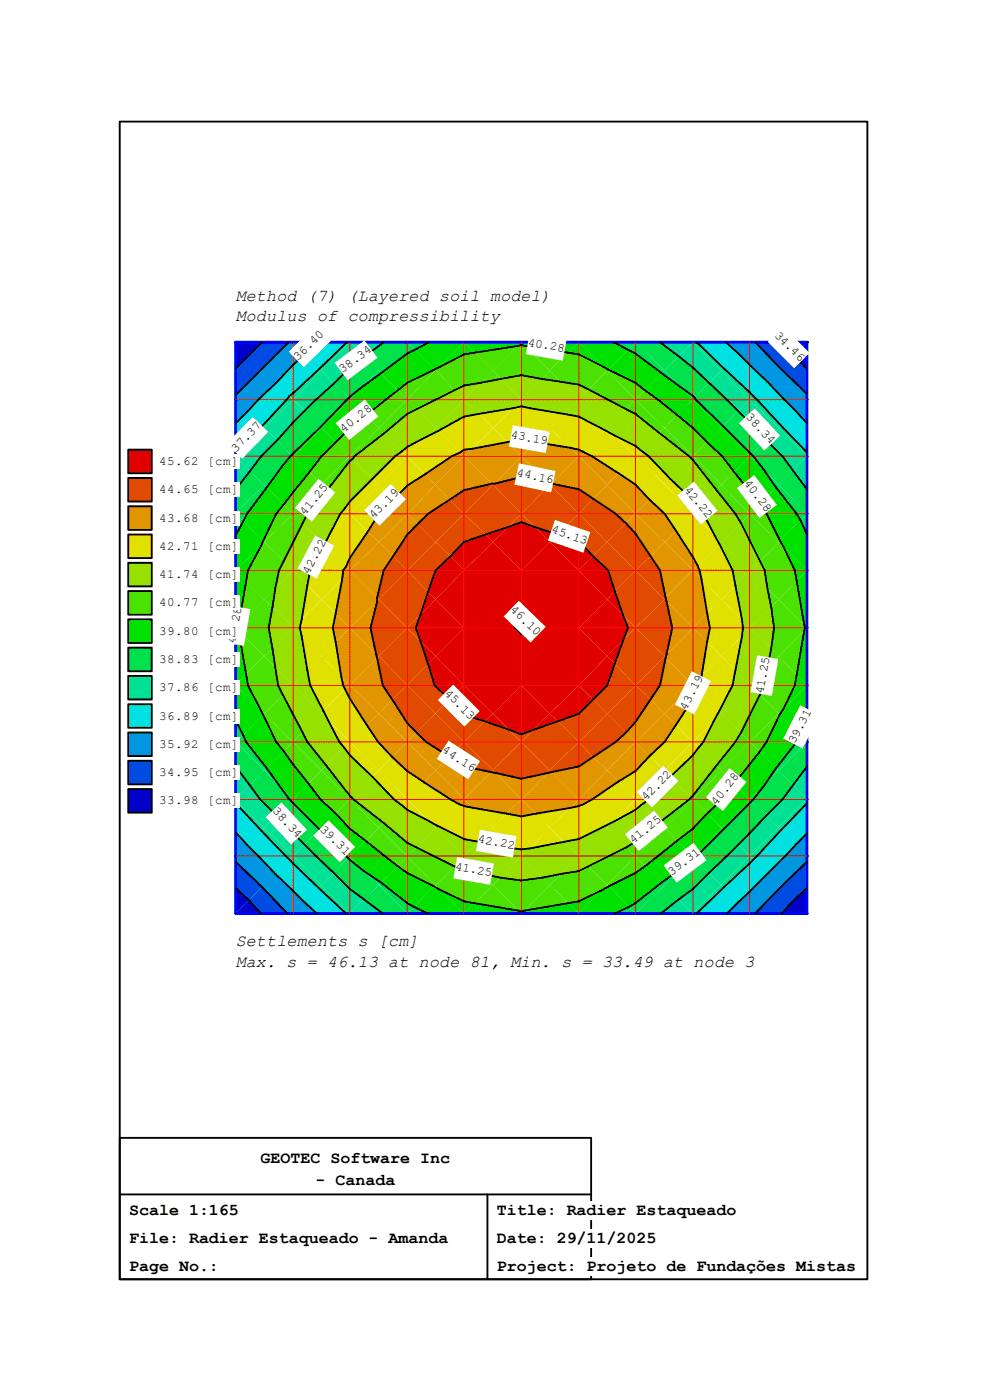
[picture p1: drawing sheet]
<svg xmlns="http://www.w3.org/2000/svg" width="210mm" height="297mm" viewBox="0 0 210 297" stroke-linecap="round" stroke-linejoin="round" font-family="sans-serif">
<defs><g id="words">
<g font-size="3.5">
<text x="50" y="63.8">Method (7) (Layered soil model)</text>
<text x="50" y="68.2">Modulus of compressibility</text>
<text x="50" y="200.8">Settlements s [cm]</text>
<text x="50" y="205.2">Max. s = 46.13 at node 81, Min. s = 33.49 at node 3</text>
<text x="55.3" y="246.8">GEOTEC Software Inc</text>
<text x="66.9" y="251.4">- Canada</text>
<text x="27.4" y="257.7">Scale 1:165</text>
<text x="105.4" y="257.7">Title: Radier Estaqueado</text>
<text x="27.4" y="263.7">File: Radier Estaqueado - Amanda</text>
<text x="105.4" y="263.7">Date: 29/11/2025</text>
<text x="27.4" y="269.7">Page No.:</text>
<text x="105.4" y="269.7">Project: Projeto de Fundações Mistas</text>
</g>
<g font-size="2.6">
<text x="164.2" y="71.2" transform="rotate(45 164.2 71.2)">34.46</text>
<text x="63.2" y="76.6" transform="rotate(-44 63.2 76.6)">36.40</text>
<text x="111.9" y="73.3" transform="rotate(10 111.9 73.3)">40.28</text>
<text x="72.6" y="79.2" transform="rotate(-37 72.6 79.2)">38.34</text>
<text x="158.1" y="88.5" transform="rotate(47 158.1 88.5)">38.34</text>
<text x="72.9" y="91.9" transform="rotate(-39 72.9 91.9)">40.28</text>
<text x="108.3" y="92.9" transform="rotate(10 108.3 92.9)">43.19</text>
<text x="33.8" y="98.6">45.62 [cm]</text>
<text x="50" y="96.1" transform="rotate(-46 50 96.1)">37.37</text>
<text x="109.5" y="101" transform="rotate(12 109.5 101)">44.16</text>
<text x="33.8" y="104.6">44.65 [cm]</text>
<text x="145.1" y="103.9" transform="rotate(51 145.1 103.9)">42.2</text>
<text x="157.8" y="102.4" transform="rotate(53 157.8 102.4)">40.28</text>
<text x="33.8" y="110.7">43.68 [cm]</text>
<text x="64.7" y="109.5" transform="rotate(-51 64.7 109.5)">41.25</text>
<text x="79.2" y="110.2" transform="rotate(-45 79.2 110.2)">43.19</text>
<text x="116.8" y="112.9" transform="rotate(19 116.8 112.9)">45.13</text>
<text x="33.8" y="116.6">42.71 [cm]</text>
<text x="33.8" y="122.6">41.74 [cm]</text>
<text x="65.5" y="121.9" transform="rotate(-62 65.5 121.9)">42.2</text>
<text x="33.8" y="128.7">40.77 [cm]</text>
<text x="108.2" y="129.5" transform="rotate(44 108.2 129.5)">46.10</text>
<text x="33.8" y="134.7">39.80 [cm]</text>
<text x="49.9" y="136.7" transform="rotate(-80 49.9 136.7)">40.28</text>
<text x="33.8" y="140.6">38.83 [cm]</text>
<text x="33.8" y="146.6">37.86 [cm]</text>
<text x="94.2" y="147.2" transform="rotate(45 94.2 147.2)">45.13</text>
<text x="161.9" y="147.3" transform="rotate(-80 161.9 147.3)">41.25</text>
<text x="33.8" y="152.7">36.89 [cm]</text>
<text x="145.6" y="150.7" transform="rotate(-63 145.6 150.7)">43.19</text>
<text x="33.8" y="158.7">35.92 [cm]</text>
<text x="93.7" y="159.4" transform="rotate(33 93.7 159.4)">44.16</text>
<text x="168.6" y="157.9" transform="rotate(-63 168.6 157.9)">39.31</text>
<text x="33.8" y="164.6">34.95 [cm]</text>
<text x="33.8" y="170.6">33.98 [cm]</text>
<text x="57.7" y="172.1" transform="rotate(47 57.7 172.1)">38.34</text>
<text x="137" y="170" transform="rotate(-45 137 170)">42.22</text>
<text x="151.9" y="170.9" transform="rotate(-51 151.9 170.9)">40.28</text>
<text x="67.8" y="176" transform="rotate(45 67.8 176)">39.31</text>
<text x="101.3" y="178.7" transform="rotate(10 101.3 178.7)">42.22</text>
<text x="134.3" y="179.1" transform="rotate(-39 134.3 179.1)">41.25</text>
<text x="96.5" y="184.5" transform="rotate(10 96.5 184.5)">41.25</text>
<text x="142.5" y="185.8" transform="rotate(-37 142.5 185.8)">39.31</text>
</g>
</g></defs>
<g fill="#0000e1">
<path d="M50 188.4l2.8 2.6-2.8 2.8z" fill-rule="evenodd"/>
<path d="M50 193.8l2.8-2.8 2.6 2.8z" fill-rule="evenodd"/>
<path d="M50 72.6h5.6l-2.8 2.8z" fill-rule="evenodd"/>
<path d="M50 72.6l2.8 2.8-2.8 2.8z" fill-rule="evenodd"/>
<path d="M168.4 191l2.8-2.6v5.4z" fill-rule="evenodd"/>
<path d="M168.4 191l2.8 2.8h-5.4z" fill-rule="evenodd"/>
<path d="M171.2 72.6v5.6l-2.8-2.8z" fill-rule="evenodd"/>
<path d="M165.6 72.6h5.6l-2.8 2.8z" fill-rule="evenodd"/>
</g>
<g fill="#004be1">
<path d="M50 182.8l5.6 5.4-2.8 2.8-2.8-2.6z" fill-rule="evenodd"/>
<path d="M55.6 188.2l5.4 5.6h-5.6l-2.6-2.8z" fill-rule="evenodd"/>
<path d="M52.8 75.4l2.8-2.8h5.6l-5.6 5.6z" fill-rule="evenodd"/>
<path d="M50 78.2l2.8-2.8 2.8 2.8-5.6 5.6z" fill-rule="evenodd"/>
<path d="M165.6 188.2l5.6-5.4v5.6l-2.8 2.6z" fill-rule="evenodd"/>
<path d="M165.6 188.2l2.8 2.8-2.6 2.8h-5.6z" fill-rule="evenodd"/>
<path d="M165.6 78.2l2.8-2.8 2.8 2.8v5.4z" fill-rule="evenodd"/>
<path d="M160.2 72.6h5.4l2.8 2.8-2.8 2.8z" fill-rule="evenodd"/>
</g>
<g fill="#0096e1">
<path d="M58.4 185.4l3.8 3.6v4.8l-6.2-6z" fill-rule="evenodd"/>
<path d="M50 181.6h4.8l3.6 3.8-2.4 2.4z" fill-rule="evenodd"/>
<path d="M50 181.6l6 6.2-.4 .4-5.6-5.4z" fill-rule="evenodd"/>
<path d="M55.6 188.2l.4-.4 6.2 6h-1.2z" fill-rule="evenodd"/>
<path d="M50 176.6l2.4 2.6-2.4 2.4z" fill-rule="evenodd"/>
<path d="M50 181.6l2.4-2.4 2.4 2.4z" fill-rule="evenodd"/>
<path d="M50 84.8h4.8l-2.2 2.4z" fill-rule="evenodd"/>
<path d="M50 84.8l2.6 2.4-2.6 2.6z" fill-rule="evenodd"/>
<path d="M56 78.6l6.2-6v4.8l-3.6 3.8z" fill-rule="evenodd"/>
<path d="M61.2 72.6h1l-6.2 6-.4-.4z" fill-rule="evenodd"/>
<path d="M50 83.8l5.6-5.6 .4 .4-6 6.2z" fill-rule="evenodd"/>
<path d="M56 78.6l2.6 2.6-3.8 3.6h-4.8z" fill-rule="evenodd"/>
<path d="M62.2 189l2.4 2.4-2.4 2.4z" fill-rule="evenodd"/>
<path d="M62.2 193.8l2.4-2.4 2.6 2.4z" fill-rule="evenodd"/>
<path d="M62.2 72.6h5l-2.6 2.6z" fill-rule="evenodd"/>
<path d="M62.2 72.6l2.4 2.6-2.4 2.2z" fill-rule="evenodd"/>
<path d="M156.6 191.4l2.4-2.2v4.6z" fill-rule="evenodd"/>
<path d="M154.2 193.8l2.4-2.4 2.4 2.4z" fill-rule="evenodd"/>
<path d="M156.6 75l2.4-2.4v4.8z" fill-rule="evenodd"/>
<path d="M154 72.6h5l-2.4 2.4z" fill-rule="evenodd"/>
<path d="M171.2 181.6v1.2l-5.6 5.4-.4-.4z" fill-rule="evenodd"/>
<path d="M166.6 181.6h4.6l-6 6.2-2.4-2.4z" fill-rule="evenodd"/>
<path d="M162.8 185.4l2.4 2.4-6.2 6v-4.6z" fill-rule="evenodd"/>
<path d="M159 193.8l6.2-6 .4 .4-5.4 5.6z" fill-rule="evenodd"/>
<path d="M171.2 176.8v4.8l-2.4-2.4z" fill-rule="evenodd"/>
<path d="M168.8 179.2l2.4 2.4h-4.6z" fill-rule="evenodd"/>
<path d="M168.8 87.2l2.4-2.4v5z" fill-rule="evenodd"/>
<path d="M166.4 84.8h4.8l-2.4 2.4z" fill-rule="evenodd"/>
<path d="M165.6 78.2l5.6 5.4v1.2l-6-6.2z" fill-rule="evenodd"/>
<path d="M159 72.6h1.2l5.4 5.6-.4 .4z" fill-rule="evenodd"/>
<path d="M159 72.6l6.2 6-2.4 2.4-3.8-3.6z" fill-rule="evenodd"/>
<path d="M162.8 81l2.4-2.4 6 6.2h-4.8z" fill-rule="evenodd"/>
</g>
<g fill="#00e1e1">
<path d="M58.4 185.4l3-3 .8 .8v5.8z" fill-rule="evenodd"/>
<path d="M54.8 181.6h5.8l.8 .8-3 3z" fill-rule="evenodd"/>
<path d="M50 170.4l5.4 5.8-3 3-2.4-2.6z" fill-rule="evenodd"/>
<path d="M52.4 179.2l3-3 5.2 5.4h-5.8z" fill-rule="evenodd"/>
<path d="M54.8 84.8h6l-5.2 5.6-3-3.2z" fill-rule="evenodd"/>
<path d="M50 89.8l2.6-2.6 3 3.2-5.6 5.6z" fill-rule="evenodd"/>
<path d="M62.2 77.4v6l-.8 .6-2.8-2.8z" fill-rule="evenodd"/>
<path d="M54.8 84.8l3.8-3.6 2.8 2.8-.6 .8z" fill-rule="evenodd"/>
<path d="M62.2 183.2l5.4 5.2-3 3-2.4-2.4z" fill-rule="evenodd"/>
<path d="M67.6 188.4l5.8 5.4h-6.2l-2.6-2.4z" fill-rule="evenodd"/>
<path d="M64.6 75.2l2.6-2.6h6.4l-5.8 5.6z" fill-rule="evenodd"/>
<path d="M62.2 77.4l2.4-2.2 3.2 3-5.6 5.2z" fill-rule="evenodd"/>
<path d="M153.6 188.2l5.4-5v6l-2.4 2.2z" fill-rule="evenodd"/>
<path d="M147.8 193.8l5.8-5.6 3 3.2-2.4 2.4z" fill-rule="evenodd"/>
<path d="M156.6 75l2.4 2.4v5.8l-5.4-5z" fill-rule="evenodd"/>
<path d="M147.8 72.6h6.2l2.6 2.4-3 3.2z" fill-rule="evenodd"/>
<path d="M159.8 182.4l.8-.8h6l-3.8 3.8z" fill-rule="evenodd"/>
<path d="M159.8 182.4l3 3-3.8 3.8v-6z" fill-rule="evenodd"/>
<path d="M171.2 170.4v6.4l-2.4 2.4-3.2-3z" fill-rule="evenodd"/>
<path d="M165.6 176.2l3.2 3-2.2 2.4h-6z" fill-rule="evenodd"/>
<path d="M165.6 90.2l3.2-3 2.4 2.6v6.2z" fill-rule="evenodd"/>
<path d="M160.6 84.8h5.8l2.4 2.4-3.2 3z" fill-rule="evenodd"/>
<path d="M159 77.4l3.8 3.6-3 3-.8-.8z" fill-rule="evenodd"/>
<path d="M159.8 84l3-3 3.6 3.8h-5.8z" fill-rule="evenodd"/>
</g>
<g fill="#00e196">
<path d="M62.2 181.6v1.6l-.8-.8z" fill-rule="evenodd"/>
<path d="M60.6 181.6h1.6l-.8 .8z" fill-rule="evenodd"/>
<path d="M58.6 173l3.6 3.8v4.8l-6.2-6z" fill-rule="evenodd"/>
<path d="M50 169.6h5.2l3.4 3.4-2.6 2.6z" fill-rule="evenodd"/>
<path d="M50 169.6l6 6-.6 .6-5.4-5.8z" fill-rule="evenodd"/>
<path d="M56 175.6l6.2 6h-1.6l-5.2-5.4z" fill-rule="evenodd"/>
<path d="M50 162.6l3 4-3 3z" fill-rule="evenodd"/>
<path d="M53 166.6l2.2 3h-5.2z" fill-rule="evenodd"/>
<path d="M50 96.8h5.4l-2.4 3.2z" fill-rule="evenodd"/>
<path d="M50 96.8l3 3.2-3 3.8z" fill-rule="evenodd"/>
<path d="M56 90.8l6.2-6v4.8l-3.4 3.8z" fill-rule="evenodd"/>
<path d="M60.8 84.8h1.4l-6.2 6-.4-.4z" fill-rule="evenodd"/>
<path d="M50 96l5.6-5.6 .4 .4-6 6z" fill-rule="evenodd"/>
<path d="M50 96.8l6-6 2.8 2.6-3.4 3.4z" fill-rule="evenodd"/>
<path d="M61.4 84l.8-.6v1.4z" fill-rule="evenodd"/>
<path d="M61.4 84l.8 .8h-1.4z" fill-rule="evenodd"/>
<path d="M68.2 187.8l2.6-2.6 3.4 3.4v5.2z" fill-rule="evenodd"/>
<path d="M62.2 181.6h4.8l3.8 3.6-2.6 2.6z" fill-rule="evenodd"/>
<path d="M62.2 181.6l6 6.2-.6 .6-5.4-5.2z" fill-rule="evenodd"/>
<path d="M68.2 187.8l6 6h-.8l-5.8-5.4z" fill-rule="evenodd"/>
<path d="M62.2 176.8l2.4 2.4-2.4 2.4z" fill-rule="evenodd"/>
<path d="M62.2 181.6l2.4-2.4 2.4 2.4z" fill-rule="evenodd"/>
<path d="M62.2 84.8h4.8l-2.4 2.4z" fill-rule="evenodd"/>
<path d="M62.2 84.8l2.4 2.4-2.4 2.4z" fill-rule="evenodd"/>
<path d="M68.2 78.6l6-6v5.4l-3.4 3.4z" fill-rule="evenodd"/>
<path d="M67.8 78.2l5.8-5.6h.6l-6 6z" fill-rule="evenodd"/>
<path d="M62.2 83.4l5.6-5.2 .4 .4-6 6.2z" fill-rule="evenodd"/>
<path d="M68.2 78.6l2.6 2.8-3.8 3.4h-4.8z" fill-rule="evenodd"/>
<path d="M74.2 188.6l3 2.2-3 3z" fill-rule="evenodd"/>
<path d="M74.2 193.8l3-3 4 3z" fill-rule="evenodd"/>
<path d="M74.2 72.6h7.2l-4 3z" fill-rule="evenodd"/>
<path d="M74.2 72.6l3.2 3-3.2 2.4z" fill-rule="evenodd"/>
<path d="M144 190.8l3-2.2v5.2z" fill-rule="evenodd"/>
<path d="M140.2 193.8l3.8-3 3 3z" fill-rule="evenodd"/>
<path d="M147 72.6v5.4l-3-2.4z" fill-rule="evenodd"/>
<path d="M140 72.6h7l-3 3z" fill-rule="evenodd"/>
<path d="M159 181.6v1.6l-5.4 5-.6-.4z" fill-rule="evenodd"/>
<path d="M150.4 185.2l3.8-3.6h4.8l-6 6.2z" fill-rule="evenodd"/>
<path d="M147 188.6l3.4-3.4 2.6 2.6-6 6z" fill-rule="evenodd"/>
<path d="M147 193.8l6-6 .6 .4-5.8 5.6z" fill-rule="evenodd"/>
<path d="M156.6 179.2l2.4-2.4v4.8z" fill-rule="evenodd"/>
<path d="M156.6 179.2l2.4 2.4h-4.8z" fill-rule="evenodd"/>
<path d="M156.6 87.2l2.4-2.4v4.8z" fill-rule="evenodd"/>
<path d="M154.2 84.8h4.8l-2.4 2.4z" fill-rule="evenodd"/>
<path d="M153 78.6l.6-.4 5.4 5v1.6z" fill-rule="evenodd"/>
<path d="M147 72.6h.8l5.8 5.6-.6 .4z" fill-rule="evenodd"/>
<path d="M147 72.6l6 6-2.6 2.6-3.4-3.2z" fill-rule="evenodd"/>
<path d="M150.4 81.2l2.6-2.6 6 6.2h-4.8z" fill-rule="evenodd"/>
<path d="M159 181.6h1.6l-.8 .8z" fill-rule="evenodd"/>
<path d="M159 181.6l.8 .8-.8 .8z" fill-rule="evenodd"/>
<path d="M165.2 175.6l6-6v.8l-5.6 5.8z" fill-rule="evenodd"/>
<path d="M162.6 173l3.4-3.4h5.2l-6 6z" fill-rule="evenodd"/>
<path d="M162.6 173l2.6 2.6-6.2 6v-4.8z" fill-rule="evenodd"/>
<path d="M159 181.6l6.2-6 .4 .6-5 5.4z" fill-rule="evenodd"/>
<path d="M171.2 162.6v7l-3-3z" fill-rule="evenodd"/>
<path d="M168.2 166.6l3 3h-5.2z" fill-rule="evenodd"/>
<path d="M171.2 96.8v7l-3-4z" fill-rule="evenodd"/>
<path d="M166 96.8h5.2l-3 3z" fill-rule="evenodd"/>
<path d="M165.6 90.2l5.6 5.8v.8l-6-6z" fill-rule="evenodd"/>
<path d="M159 84.8h1.6l5 5.4-.4 .6z" fill-rule="evenodd"/>
<path d="M159 84.8l6.2 6-2.6 2.6-3.6-3.8z" fill-rule="evenodd"/>
<path d="M165.2 90.8l6 6h-5.2l-3.4-3.4z" fill-rule="evenodd"/>
<path d="M159 83.2l.8 .8-.8 .8z" fill-rule="evenodd"/>
<path d="M159.8 84l.8 .8h-1.6z" fill-rule="evenodd"/>
</g>
<g fill="#00e14b">
<path d="M56 163.4l.6-.4 2.6 3.6z"/>
<path d="M56 102.8l3.8-3.8-3.2 4.4z"/>
<path d="M77.2 184.8l3.6 2.4-.4 .6z"/>
<path d="M76.4 82.4l4-3.8 .4 .6z"/>
<path d="M140.4 187.2l3.6-2.6-3 3.2z"/>
<path d="M140.4 79.2l.6-.6 3.2 3.4z"/>
<path d="M164.6 163l.6 .4-3.2 3.4z"/>
<path d="M162 99.6l3.2 3.2-.6 .6z"/>
<path d="M58.6 173l3.2-3 .4 .4v6.4z" fill-rule="evenodd"/>
<path d="M55.2 169.6h6.2l.4 .4-3.2 3z" fill-rule="evenodd"/>
<path d="M50 157.4h2.2l4.4 5.6-.6 .4z" fill-rule="evenodd"/>
<path d="M50 157.4l6 6-3 3.2-3-4z" fill-rule="evenodd"/>
<path d="M56 163.4l3.2 3.2 2.2 3h-6.2l-2.2-3z" fill-rule="evenodd"/>
<path d="M50 152.8l1.6 3.2-1.6 1.4z" fill-rule="evenodd"/>
<path d="M50 157.4l1.6-1.4 .6 1.4z" fill-rule="evenodd"/>
<path d="M50 109h2.4l-.8 1.6z" fill-rule="evenodd"/>
<path d="M50 109l1.6 1.6-1.6 3z" fill-rule="evenodd"/>
<path d="M55.4 96.8h6.2l-1.8 2.2-3.8 3.8-3-2.8z" fill-rule="evenodd"/>
<path d="M53 100l3 2.8-6 6.2v-5.2z" fill-rule="evenodd"/>
<path d="M56 102.8l.6 .6-4.2 5.6h-2.4z" fill-rule="evenodd"/>
<path d="M62.2 89.6v6.6l-.4 .4-3-3.2z" fill-rule="evenodd"/>
<path d="M55.4 96.8l3.4-3.4 3 3.2-.2 .2z" fill-rule="evenodd"/>
<path d="M73.8 182l.4 .4v6.2l-3.4-3.4z" fill-rule="evenodd"/>
<path d="M67 181.6h6.4l.4 .4-3 3.2z" fill-rule="evenodd"/>
<path d="M62.2 170.4l5.6 5.6-3.2 3.2-2.4-2.4z" fill-rule="evenodd"/>
<path d="M64.6 179.2l3.2-3.2 5.6 5.6h-6.4z" fill-rule="evenodd"/>
<path d="M67 84.8h6.6l-5.6 5.8-3.4-3.4z" fill-rule="evenodd"/>
<path d="M62.2 89.6l2.4-2.4 3.4 3.4-5.8 5.6z" fill-rule="evenodd"/>
<path d="M74.2 78v6.2l-.2 .2-3.2-3z" fill-rule="evenodd"/>
<path d="M67 84.8l3.8-3.4 3.2 3-.4 .4z" fill-rule="evenodd"/>
<path d="M80.8 187.2l5.6 4.4v2.2l-6-6z" fill-rule="evenodd"/>
<path d="M74.2 182.4l3 2.4 3.2 3-3.2 3-3-2.2z" fill-rule="evenodd"/>
<path d="M77.2 190.8l3.2-3 6 6h-5.2z" fill-rule="evenodd"/>
<path d="M86.4 72.6v2.4l-5.6 4.2-.4-.6z" fill-rule="evenodd"/>
<path d="M77.4 75.6l4-3h5l-6 6z" fill-rule="evenodd"/>
<path d="M74.2 78l3.2-2.4 3 3-4 3.8-2.2 1.8z" fill-rule="evenodd"/>
<path d="M86.4 191.6l1.4 .8-1.4 1.4z" fill-rule="evenodd"/>
<path d="M86.4 193.8l1.4-1.4 3 1.4z" fill-rule="evenodd"/>
<path d="M86.4 72.6h4.6l-3 1.6z" fill-rule="evenodd"/>
<path d="M86.4 72.6l1.6 1.6-1.6 .8z" fill-rule="evenodd"/>
<path d="M133.4 192.4l1.4-.8v2.2z" fill-rule="evenodd"/>
<path d="M130.4 193.8l3-1.4 1.4 1.4z" fill-rule="evenodd"/>
<path d="M134.8 72.6v2.4l-1.6-.8z" fill-rule="evenodd"/>
<path d="M130.2 72.6h4.6l-1.6 1.6z" fill-rule="evenodd"/>
<path d="M144 184.6l3-2.2v6.2l-3 2.2-3-3z" fill-rule="evenodd"/>
<path d="M134.8 191.6l5.6-4.4 .6 .6-6.2 6z" fill-rule="evenodd"/>
<path d="M134.8 193.8l6.2-6 3 3-3.8 3z" fill-rule="evenodd"/>
<path d="M144 75.6l3 2.4v6l-2.8-2-3.2-3.4z" fill-rule="evenodd"/>
<path d="M134.8 72.6h5.2l4 3-3 3z" fill-rule="evenodd"/>
<path d="M134.8 72.6l6.2 6-.6 .6-5.6-4.2z" fill-rule="evenodd"/>
<path d="M147.4 182l.4-.4h6.4l-3.8 3.6z" fill-rule="evenodd"/>
<path d="M147 182.4l.4-.4 3 3.2-3.4 3.4z" fill-rule="evenodd"/>
<path d="M153.4 176l5.6-5.6v6.4l-2.4 2.4z" fill-rule="evenodd"/>
<path d="M153.4 176l3.2 3.2-2.4 2.4h-6.4z" fill-rule="evenodd"/>
<path d="M153.4 90.4l3.2-3.2 2.4 2.4v6.4z" fill-rule="evenodd"/>
<path d="M147.6 84.8h6.6l2.4 2.4-3.2 3.2z" fill-rule="evenodd"/>
<path d="M147 78l3.4 3.2-3 3.2-.4-.4z" fill-rule="evenodd"/>
<path d="M150.4 81.2l3.8 3.6h-6.6l-.2-.4z" fill-rule="evenodd"/>
<path d="M159.4 170l.4-.4h6.2l-3.4 3.4z" fill-rule="evenodd"/>
<path d="M159.4 170l3.2 3-3.6 3.8v-6.4z" fill-rule="evenodd"/>
<path d="M165.2 163.4l6-6v5.2l-3 4z" fill-rule="evenodd"/>
<path d="M169 157.4h2.2l-6 6-.6-.4z" fill-rule="evenodd"/>
<path d="M165.2 163.4l3 3.2-2.2 3h-6.2l2.2-2.8z" fill-rule="evenodd"/>
<path d="M171.2 153v4.4l-1.4-1.4z" fill-rule="evenodd"/>
<path d="M169.8 156l1.4 1.4h-2.2z" fill-rule="evenodd"/>
<path d="M171.2 109v4.4l-1.4-3z" fill-rule="evenodd"/>
<path d="M169 109h2.2l-1.4 1.4z" fill-rule="evenodd"/>
<path d="M165.2 102.8l3-3 3 4v5.2z" fill-rule="evenodd"/>
<path d="M159.8 96.8h6.2l2.2 3-3 3-3.2-3.2z" fill-rule="evenodd"/>
<path d="M164.6 103.4l.6-.6 6 6.2h-2.2z" fill-rule="evenodd"/>
<path d="M159 89.6l3.6 3.8-3.2 3-.4-.4z" fill-rule="evenodd"/>
<path d="M159.4 96.4l3.2-3 3.4 3.4h-6.2z" fill-rule="evenodd"/>
</g>
<g fill="#00e100">
<path d="M62.2 169.6v.8l-.4-.4z" fill-rule="evenodd"/>
<path d="M61.4 169.6h.8l-.4 .4z" fill-rule="evenodd"/>
<path d="M60.2 159.4l2 2.8v7.4l-3-3-2.6-3.6z" fill-rule="evenodd"/>
<path d="M52.2 157.4h6.4l1.6 2-3.6 3.6z" fill-rule="evenodd"/>
<path d="M59.2 166.6l3 3h-.8z" fill-rule="evenodd"/>
<path d="M50 145.4h2.6l2.6 5z" fill-rule="evenodd"/>
<path d="M50 145.4l5.2 5 .6 1.2-4.2 4.4-1.6-3.2z" fill-rule="evenodd"/>
<path d="M55.8 151.6l2.8 5.8h-6.4l-.6-1.4z" fill-rule="evenodd"/>
<path d="M50 133.2h.6v.6z" fill-rule="evenodd"/>
<path d="M50 133.2l.6 .6 1.6 9.2-2.2 2.4z" fill-rule="evenodd"/>
<path d="M52.2 143l.4 2.4h-2.6z" fill-rule="evenodd"/>
<path d="M50 121h2.6l-.4 2.4z" fill-rule="evenodd"/>
<path d="M50 121l2.2 2.4-1.6 9.2-.6 .6z" fill-rule="evenodd"/>
<path d="M50 133.2l.6-.6v.6z" fill-rule="evenodd"/>
<path d="M52.4 109h6.2l-2.8 5.8-4.2-4.2z" fill-rule="evenodd"/>
<path d="M51.6 110.6l4.2 4.2-.4 1-5.4 5.2v-7.4z" fill-rule="evenodd"/>
<path d="M50 121l5.4-5.2-2.8 5.2z" fill-rule="evenodd"/>
<path d="M59.8 99l2.4-2.2v7.6l-2 2.6-3.6-3.6z" fill-rule="evenodd"/>
<path d="M61.6 96.8h.6l-2.4 2.2z" fill-rule="evenodd"/>
<path d="M56.6 103.4l3.6 3.6-1.6 2h-6.2z" fill-rule="evenodd"/>
<path d="M62.2 96.2v.6l-.4-.2z" fill-rule="evenodd"/>
<path d="M61.6 96.8l.2-.2 .4 .2z" fill-rule="evenodd"/>
<path d="M74.2 181.6v.8l-.4-.4z" fill-rule="evenodd"/>
<path d="M73.4 181.6h.8l-.4 .4z" fill-rule="evenodd"/>
<path d="M68.2 175.6l3-3 3 3.2v5.8z" fill-rule="evenodd"/>
<path d="M62.2 169.6h5.8l3.2 3-3 3z" fill-rule="evenodd"/>
<path d="M62.2 169.6l6 6-.4 .4-5.6-5.6z" fill-rule="evenodd"/>
<path d="M68.2 175.6l6 6h-.8l-5.6-5.6z" fill-rule="evenodd"/>
<path d="M62.2 162.2l3.2 4-3.2 3.4z" fill-rule="evenodd"/>
<path d="M65.4 166.2l2.6 3.4h-5.8z" fill-rule="evenodd"/>
<path d="M62.2 96.8h6l-2.6 3.4z" fill-rule="evenodd"/>
<path d="M62.2 96.8l3.4 3.4-3.4 4.2z" fill-rule="evenodd"/>
<path d="M68.2 90.8l6-6v6l-3 3z" fill-rule="evenodd"/>
<path d="M73.6 84.8h.6l-6 6-.2-.2z" fill-rule="evenodd"/>
<path d="M62.2 96.2l5.8-5.6 .2 .2-6 6z" fill-rule="evenodd"/>
<path d="M68.2 90.8l3 3-3 3h-6z" fill-rule="evenodd"/>
<path d="M74 84.4l.2-.2v.6z" fill-rule="evenodd"/>
<path d="M74 84.4l.2 .4h-.6z" fill-rule="evenodd"/>
<path d="M80.8 187.2l3.6-3.4 2 1.4v6.4z" fill-rule="evenodd"/>
<path d="M74.2 181.6h7.4l2.8 2.2-3.6 3.4-3.6-2.4z" fill-rule="evenodd"/>
<path d="M74.2 181.6l3 3.2-3-2.4z" fill-rule="evenodd"/>
<path d="M74.2 175.8l3.4 2.6-3.4 3.2z" fill-rule="evenodd"/>
<path d="M74.2 181.6l3.4-3.2 4 3.2z" fill-rule="evenodd"/>
<path d="M74.2 84.8h7.6l-4.2 3.4z" fill-rule="evenodd"/>
<path d="M74.2 84.8l3.4 3.4-3.4 2.6z" fill-rule="evenodd"/>
<path d="M80.8 79.2l5.6-4.2v6.2l-2 1.6z" fill-rule="evenodd"/>
<path d="M74.2 84.2l2.2-1.8-2.2 2.4z" fill-rule="evenodd"/>
<path d="M76.4 82.4l4.4-3.2 3.6 3.6-2.6 2h-7.6z" fill-rule="evenodd"/>
<path d="M93.4 188.8l5 2.4v2.6z" fill-rule="evenodd"/>
<path d="M86.4 185.2l5.6 2.8-4.2 4.4-1.4-.8z" fill-rule="evenodd"/>
<path d="M92 188l1.4 .8 5 5h-7.6l-3-1.4z" fill-rule="evenodd"/>
<path d="M93 78l5.4-5.4v2.6z" fill-rule="evenodd"/>
<path d="M88 74.2l3-1.6h7.4l-5.4 5.4-.8 .4z" fill-rule="evenodd"/>
<path d="M86.4 75l1.6-.8 4.2 4.2-5.8 2.8z" fill-rule="evenodd"/>
<path d="M110 193.2l.6 .2v.4z" fill-rule="evenodd"/>
<path d="M98.4 191.2l2.2 .4-2.2 2.2z" fill-rule="evenodd"/>
<path d="M98.4 193.8l2.2-2.2 9.4 1.6 .6 .6z" fill-rule="evenodd"/>
<path d="M109.8 73.4l.8-.8v.6z" fill-rule="evenodd"/>
<path d="M98.4 72.6h12.2l-.8 .8-9 1.4z" fill-rule="evenodd"/>
<path d="M98.4 72.6l2.4 2.2-2.4 .4z" fill-rule="evenodd"/>
<path d="M120.6 191.6l2.2-.4v2.6z" fill-rule="evenodd"/>
<path d="M110.6 193.4l.6-.2-.6 .6z" fill-rule="evenodd"/>
<path d="M111.2 193.2l9.4-1.6 2.2 2.2h-12.2z" fill-rule="evenodd"/>
<path d="M120.4 74.8l2.4-2.2v2.6z" fill-rule="evenodd"/>
<path d="M110.6 72.6h12.2l-2.4 2.2-9-1.4z" fill-rule="evenodd"/>
<path d="M110.6 72.6l.8 .8-.8-.2z" fill-rule="evenodd"/>
<path d="M129.2 188l5.6-2.8v6.4l-1.4 .8z" fill-rule="evenodd"/>
<path d="M122.8 191.2l5-2.4-5 5z" fill-rule="evenodd"/>
<path d="M127.8 188.8l1.4-.8 4.2 4.4-3 1.4h-7.6z" fill-rule="evenodd"/>
<path d="M129 78.4l4.2-4.2 1.6 .8v6.2z" fill-rule="evenodd"/>
<path d="M122.8 72.6h7.4l3 1.6-4.2 4.2-1-.6z" fill-rule="evenodd"/>
<path d="M122.8 72.6l5.2 5.2-5.2-2.6z" fill-rule="evenodd"/>
<path d="M147 181.6v.8l-3 2.2z" fill-rule="evenodd"/>
<path d="M136.8 183.8l2.8-2.2h7.4l-3 3-3.6 2.6z" fill-rule="evenodd"/>
<path d="M134.8 185.2l2-1.4 3.6 3.4-5.6 4.4z" fill-rule="evenodd"/>
<path d="M143.6 178.4l3.4-2.6v5.8z" fill-rule="evenodd"/>
<path d="M139.6 181.6l4-3.2 3.4 3.2z" fill-rule="evenodd"/>
<path d="M143.6 88l3.4-3.2v6z" fill-rule="evenodd"/>
<path d="M139.6 84.8h7.4l-3.4 3.2z" fill-rule="evenodd"/>
<path d="M144.2 82l2.8 2v.8z" fill-rule="evenodd"/>
<path d="M134.8 75l5.6 4.2-3.6 3.6-2-1.6z" fill-rule="evenodd"/>
<path d="M136.8 82.8l3.6-3.6 3.8 2.8 2.8 2.8h-7.4z" fill-rule="evenodd"/>
<path d="M147 181.6h.8l-.4 .4z" fill-rule="evenodd"/>
<path d="M147 181.6l.4 .4-.4 .4z" fill-rule="evenodd"/>
<path d="M153 175.6l6-6v.8l-5.6 5.6z" fill-rule="evenodd"/>
<path d="M150 172.6l3.2-3h5.8l-6 6z" fill-rule="evenodd"/>
<path d="M150 172.6l3 3-6 6v-5.8z" fill-rule="evenodd"/>
<path d="M147 181.6l6-6 .4 .4-5.6 5.6z" fill-rule="evenodd"/>
<path d="M159 162.2v7.4l-3.2-3.4z" fill-rule="evenodd"/>
<path d="M155.8 166.2l3.2 3.4h-5.8z" fill-rule="evenodd"/>
<path d="M159 96.8v7.4l-3.2-4z" fill-rule="evenodd"/>
<path d="M153.2 96.8h5.8l-3.2 3.4z" fill-rule="evenodd"/>
<path d="M153.4 90.4l5.6 5.6v.8l-6-6z" fill-rule="evenodd"/>
<path d="M147 84.8h.6l5.8 5.6-.4 .4z" fill-rule="evenodd"/>
<path d="M147 84.8l6 6-3 3-3-3z" fill-rule="evenodd"/>
<path d="M150 93.8l3-3 6 6h-5.8z" fill-rule="evenodd"/>
<path d="M147 84l.4 .4-.4 .4z" fill-rule="evenodd"/>
<path d="M147 84.8l.4-.4 .2 .4z" fill-rule="evenodd"/>
<path d="M159 169.6h.8l-.4 .4z" fill-rule="evenodd"/>
<path d="M159 169.6l.4 .4-.4 .4z" fill-rule="evenodd"/>
<path d="M162.6 157.4h6.4l-4.4 5.6-3.4-3.6z" fill-rule="evenodd"/>
<path d="M161.2 159.4l3.4 3.6-2.6 3.8-3 2.8v-7.4z" fill-rule="evenodd"/>
<path d="M159 169.6l3-2.8-2.2 2.8z" fill-rule="evenodd"/>
<path d="M166.2 150.4l5-5v7.6l-1.4 3-4.4-4.4z" fill-rule="evenodd"/>
<path d="M168.6 145.4h2.6l-5 5z" fill-rule="evenodd"/>
<path d="M165.4 151.6l4.4 4.4-.8 1.4h-6.4z" fill-rule="evenodd"/>
<path d="M170.6 133.8l.6-.6v12.2l-2.2-2.2z" fill-rule="evenodd"/>
<path d="M170.8 133.2h.4l-.6 .6z" fill-rule="evenodd"/>
<path d="M169 143.2l2.2 2.2h-2.6z" fill-rule="evenodd"/>
<path d="M171.2 121v12.2l-.6-.6-1.6-9.4z" fill-rule="evenodd"/>
<path d="M168.6 121h2.6l-2.2 2.2z" fill-rule="evenodd"/>
<path d="M170.6 132.6l.6 .6h-.4z" fill-rule="evenodd"/>
<path d="M165.4 114.6l4.4-4.2 1.4 3v7.6l-5-5z" fill-rule="evenodd"/>
<path d="M162.6 109h6.4l.8 1.4-4.4 4.2z" fill-rule="evenodd"/>
<path d="M166.2 116l5 5h-2.6z" fill-rule="evenodd"/>
<path d="M159 96.8h.8l2.2 2.8z" fill-rule="evenodd"/>
<path d="M159 96.8l3 2.8 2.6 3.8-3.4 3.6-2.2-2.8z" fill-rule="evenodd"/>
<path d="M164.6 103.4l4.4 5.6h-6.4l-1.4-2z" fill-rule="evenodd"/>
<path d="M159 96l.4 .4-.4 .4z" fill-rule="evenodd"/>
<path d="M159.4 96.4l.4 .4h-.8z" fill-rule="evenodd"/>
</g>
<g fill="#4be100">
<path d="M55.2 150.4l.8 1-.2 .2z"/>
<path d="M56 139.2l1.8-1.6 .6 4z"/>
<path d="M50.6 133.8l5.4 5.4-3.8 3.8z"/>
<path d="M58.4 124.8l-.6 4-1.8-1.6z"/>
<path d="M52.2 123.4l3.8 3.8-5.4 5.4z"/>
<path d="M55.8 114.8l.2 .2-.6 .8z"/>
<path d="M92 188l.4-.2 1 1z"/>
<path d="M92.2 78.4l.8-.4-.6 .6z"/>
<path d="M102.2 185.4l4 .8-1.6 1.6z"/>
<path d="M100.6 191.6l4-3.8 5.4 5.4z"/>
<path d="M100.8 74.8l9-1.4-5.2 5.2z"/>
<path d="M102 81.2l2.6-2.6 1.6 1.8z"/>
<path d="M115 186.2l4-.8-2.4 2.4z"/>
<path d="M116.6 187.8l4 3.8-9.4 1.6z"/>
<path d="M111.4 73.4l9 1.4-3.8 3.8z"/>
<path d="M116.6 78.6l2.4 2.4-4-.6z"/>
<path d="M128.8 187.8l.4 .2-1.4 .8z"/>
<path d="M128 77.8l1 .6-.2 .2z"/>
<path d="M166.2 150.4l-.8 1.2-.2-.2z"/>
<path d="M170.6 133.8l-1.6 9.4-3.8-4z"/>
<path d="M163.6 137.6l1.6 1.6-2.4 2.4z"/>
<path d="M169 123.2l1.6 9.4-5.4-5.4z"/>
<path d="M162.8 124.8l2.4 2.4-1.6 1.6z"/>
<path d="M165.4 114.6l.8 1.4-1-1z"/>
<path d="M60.2 159.4l2-2v4.8z" fill-rule="evenodd"/>
<path d="M58.6 157.4h3.6l-2 2z" fill-rule="evenodd"/>
<path d="M56 151.4l4-4 2.2 4.2v5.8z" fill-rule="evenodd"/>
<path d="M52.6 145.4h6.4l1 2-4 4-.8-1z" fill-rule="evenodd"/>
<path d="M55.8 151.6l.2-.2 6.2 6h-3.6z" fill-rule="evenodd"/>
<path d="M50.6 133.2h6.4l.8 4.4-1.8 1.6-5.4-5.4z" fill-rule="evenodd"/>
<path d="M52.2 143l3.8-3.8 2.4 2.4 .6 3.8h-6.4z" fill-rule="evenodd"/>
<path d="M52.6 121h6.6l-.8 3.8-2.4 2.4-3.8-3.8z" fill-rule="evenodd"/>
<path d="M50.6 132.6l5.4-5.4 1.8 1.6-.8 4.4h-6.4z" fill-rule="evenodd"/>
<path d="M56 115l6.2-6v6l-2 4z" fill-rule="evenodd"/>
<path d="M58.6 109h3.6l-6.2 6-.2-.2z" fill-rule="evenodd"/>
<path d="M56 115l4.2 4-1 2h-6.6l2.8-5.2z" fill-rule="evenodd"/>
<path d="M62.2 104.4v4.6l-2-2z" fill-rule="evenodd"/>
<path d="M60.2 107l2 2h-3.6z" fill-rule="evenodd"/>
<path d="M71.2 172.6l3-3v6.2z" fill-rule="evenodd"/>
<path d="M68 169.6h6.2l-3 3z" fill-rule="evenodd"/>
<path d="M69.2 162.4l5 6.4v.8l-6-6.2z" fill-rule="evenodd"/>
<path d="M62.2 157.4h3l4 5-1 1z" fill-rule="evenodd"/>
<path d="M62.2 157.4l6 6-2.8 2.8-3.2-4z" fill-rule="evenodd"/>
<path d="M68.2 163.4l6 6.2h-6.2l-2.6-3.4z" fill-rule="evenodd"/>
<path d="M62.2 151.6l2 3.8-2 2z" fill-rule="evenodd"/>
<path d="M64.2 155.4l1 2h-3z" fill-rule="evenodd"/>
<path d="M62.2 109h3l-1 2z" fill-rule="evenodd"/>
<path d="M62.2 109l2 2-2 4z" fill-rule="evenodd"/>
<path d="M68.2 102.8l6-6v1l-4.8 6.2z" fill-rule="evenodd"/>
<path d="M68.2 96.8h6l-6 6-2.6-2.6z" fill-rule="evenodd"/>
<path d="M65.6 100.2l2.6 2.6-6 6.2v-4.6z" fill-rule="evenodd"/>
<path d="M68.2 102.8l1.2 1.2-4.2 5h-3z" fill-rule="evenodd"/>
<path d="M71.2 93.8l3-3v6z" fill-rule="evenodd"/>
<path d="M71.2 93.8l3 3h-6z" fill-rule="evenodd"/>
<path d="M86.4 181.6v3.6l-2-1.4z" fill-rule="evenodd"/>
<path d="M81.6 181.6h4.8l-2 2.2z" fill-rule="evenodd"/>
<path d="M80.4 175.6l1-1 5 4.2v2.8z" fill-rule="evenodd"/>
<path d="M74.2 169.6h.8l6.4 5-1 1z" fill-rule="evenodd"/>
<path d="M74.2 169.6l6.2 6-2.8 2.8-3.4-2.6z" fill-rule="evenodd"/>
<path d="M80.4 175.6l6 6h-4.8l-4-3.2z" fill-rule="evenodd"/>
<path d="M74.2 168.8l.4 .4-.4 .4z" fill-rule="evenodd"/>
<path d="M74.6 169.2l.4 .4h-.8z" fill-rule="evenodd"/>
<path d="M74.2 96.8h1l-.4 .6z" fill-rule="evenodd"/>
<path d="M74.2 96.8l.6 .6-.6 .4z" fill-rule="evenodd"/>
<path d="M86.4 84.8v3l-5 4.2-1-1.2z" fill-rule="evenodd"/>
<path d="M77.6 88.2l4.2-3.4h4.6l-6 6z" fill-rule="evenodd"/>
<path d="M74.2 90.8l3.4-2.6 2.8 2.6-6.2 6z" fill-rule="evenodd"/>
<path d="M74.2 96.8l6.2-6 1 1.2-6.2 4.8z" fill-rule="evenodd"/>
<path d="M84.4 82.8l2-1.6v3.6z" fill-rule="evenodd"/>
<path d="M81.8 84.8l2.6-2 2 2z" fill-rule="evenodd"/>
<path d="M96.4 183.8l2 1v6.4l-5-2.4-1-1z" fill-rule="evenodd"/>
<path d="M86.4 181.6h5.6l4.4 2.2-4 4z" fill-rule="evenodd"/>
<path d="M86.4 181.6l6 6.2-.4 .2-5.6-2.8z" fill-rule="evenodd"/>
<path d="M86.4 178.8l2 1-2 1.8z" fill-rule="evenodd"/>
<path d="M86.4 181.6l2-1.8 3.6 1.8z" fill-rule="evenodd"/>
<path d="M86.4 84.8h6l-4 2z" fill-rule="evenodd"/>
<path d="M86.4 84.8l2 2-2 1z" fill-rule="evenodd"/>
<path d="M93 78l5.4-2.8v6.6l-2 1-4-4.2z" fill-rule="evenodd"/>
<path d="M86.4 81.2l5.8-2.8 .2 .2-6 6.2z" fill-rule="evenodd"/>
<path d="M92.4 78.6l4 4.2-4 2h-6z" fill-rule="evenodd"/>
<path d="M104.6 187.8l1.6-1.6 4.4 .6v6.6l-.6-.2z" fill-rule="evenodd"/>
<path d="M98.4 184.8l3.8 .6 2.4 2.4-4 3.8-2.2-.4z" fill-rule="evenodd"/>
<path d="M109.8 73.4l.8-.2v6.4l-4.4 .8-1.6-1.8z" fill-rule="evenodd"/>
<path d="M98.4 75.2l2.4-.4 3.8 3.8-2.6 2.6-3.6 .6z" fill-rule="evenodd"/>
<path d="M119 185.4l3.8-.6v6.4l-2.2 .4-4-3.8z" fill-rule="evenodd"/>
<path d="M110.6 186.8l4.4-.6 1.6 1.6-5.4 5.4-.6 .2z" fill-rule="evenodd"/>
<path d="M116.6 78.6l3.8-3.8 2.4 .4v6.4l-3.8-.6z" fill-rule="evenodd"/>
<path d="M110.6 73.2l.8 .2 5.2 5.2-1.6 1.8-4.4-.8z" fill-rule="evenodd"/>
<path d="M134.8 181.6v3.6l-5.6 2.8-.4-.2z" fill-rule="evenodd"/>
<path d="M124.8 183.8l4.4-2.2h5.6l-6 6.2z" fill-rule="evenodd"/>
<path d="M122.8 184.8l2-1 4 4-1 1-5 2.4z" fill-rule="evenodd"/>
<path d="M132.8 179.8l2-1.2v3z" fill-rule="evenodd"/>
<path d="M129.2 181.6l3.6-1.8 2 1.8z" fill-rule="evenodd"/>
<path d="M132.8 86.8l2-2v3z" fill-rule="evenodd"/>
<path d="M129 84.8h5.8l-2 2z" fill-rule="evenodd"/>
<path d="M129 78.4l5.8 2.8v3.6l-6-6.2z" fill-rule="evenodd"/>
<path d="M122.8 75.2l5.2 2.6 .8 .8-4 4-2-1z" fill-rule="evenodd"/>
<path d="M128.8 78.6l6 6.2h-5.8l-4.2-2.2z" fill-rule="evenodd"/>
<path d="M134.8 181.6h4.8l-2.8 2.2z" fill-rule="evenodd"/>
<path d="M134.8 181.6l2 2.2-2 1.4z" fill-rule="evenodd"/>
<path d="M147 169.6v6.2l-3.4 2.6-2.6-2.8z" fill-rule="evenodd"/>
<path d="M139.8 174.6l6.4-5h.8l-6 6z" fill-rule="evenodd"/>
<path d="M134.8 178.6l5-4 1.2 1-6.2 6z" fill-rule="evenodd"/>
<path d="M134.8 181.6l6.2-6 2.6 2.8-4 3.2z" fill-rule="evenodd"/>
<path d="M147 168.8v.8l-.4-.4z" fill-rule="evenodd"/>
<path d="M146.6 169.2l.4 .4h-.8z" fill-rule="evenodd"/>
<path d="M147 96.8v.8l-.4-.4z" fill-rule="evenodd"/>
<path d="M146.2 96.8h.8l-.4 .4z" fill-rule="evenodd"/>
<path d="M143.6 88l3.4 2.8v6l-6-6z" fill-rule="evenodd"/>
<path d="M134.8 84.8h4.8l4 3.2-2.6 2.8z" fill-rule="evenodd"/>
<path d="M134.8 84.8l6.2 6-1.2 1-5-4z" fill-rule="evenodd"/>
<path d="M139.8 91.8l1.2-1 6 6h-.8z" fill-rule="evenodd"/>
<path d="M134.8 81.2l2 1.6-2 2z" fill-rule="evenodd"/>
<path d="M134.8 84.8l2-2 2.8 2z" fill-rule="evenodd"/>
<path d="M147 169.6h6.2l-3.2 3z" fill-rule="evenodd"/>
<path d="M147 169.6l3 3-3 3.2z" fill-rule="evenodd"/>
<path d="M153 163.4l6-6v4.8l-3.2 4z" fill-rule="evenodd"/>
<path d="M156 157.4h3l-6 6-1-1z" fill-rule="evenodd"/>
<path d="M152 162.4l1 1-6 6.2v-.8z" fill-rule="evenodd"/>
<path d="M153 163.4l2.8 2.8-2.6 3.4h-6.2z" fill-rule="evenodd"/>
<path d="M159 151.8v5.6l-1.8-2z" fill-rule="evenodd"/>
<path d="M157.2 155.4l1.8 2h-3z" fill-rule="evenodd"/>
<path d="M159 109v5.6l-1.8-3.6z" fill-rule="evenodd"/>
<path d="M156 109h3l-1.8 2z" fill-rule="evenodd"/>
<path d="M153 102.8l2.8-2.6 3.2 4v4.8z" fill-rule="evenodd"/>
<path d="M147 96.8h6.2l2.6 3.4-2.8 2.6z" fill-rule="evenodd"/>
<path d="M147 96.8l6 6-1 1.2-5-6.4z" fill-rule="evenodd"/>
<path d="M153 102.8l6 6.2h-3l-4-5z" fill-rule="evenodd"/>
<path d="M147 90.8l3 3-3 3z" fill-rule="evenodd"/>
<path d="M147 96.8l3-3 3.2 3z" fill-rule="evenodd"/>
<path d="M159 157.4h3.6l-1.4 2z" fill-rule="evenodd"/>
<path d="M159 157.4l2.2 2-2.2 2.8z" fill-rule="evenodd"/>
<path d="M162.2 145.4h6.4l-2.4 5-1 1-4-4z" fill-rule="evenodd"/>
<path d="M161.2 147.4l4 4-6.2 6v-5.6z" fill-rule="evenodd"/>
<path d="M159 157.4l6.2-6 .2 .2-2.8 5.8z" fill-rule="evenodd"/>
<path d="M164.2 133.2h6.6l-.2 .6-5.4 5.4-1.6-1.6z" fill-rule="evenodd"/>
<path d="M162.8 141.6l2.4-2.4 3.8 4-.4 2.2h-6.4z" fill-rule="evenodd"/>
<path d="M162.2 121h6.4l.4 2.2-3.8 4-2.4-2.4z" fill-rule="evenodd"/>
<path d="M165.2 127.2l5.4 5.4 .2 .6h-6.6l-.6-4.4z" fill-rule="evenodd"/>
<path d="M159 109h3.6l2.8 5.6-.2 .4z" fill-rule="evenodd"/>
<path d="M159 109l6.2 6-4 4-2.2-4.4z" fill-rule="evenodd"/>
<path d="M161.2 119l4-4 1 1 2.4 5h-6.4z" fill-rule="evenodd"/>
<path d="M159 104.2l2.2 2.8-2.2 2z" fill-rule="evenodd"/>
<path d="M159 109l2.2-2 1.4 2z" fill-rule="evenodd"/>
</g>
<g fill="#96e100">
<path d="M68.6 150.8l1 2-1.4-1.4z"/>
<path d="M70 113.2l-1.2 2.4-.6-.6z"/>
<path d="M91 174.2l1.8 1-.4 .4z"/>
<path d="M90.6 92.6l1.8-1.8 .6 .6z"/>
<path d="M128.4 175.2l2-1-1.6 1.4z"/>
<path d="M128.2 91.2l.6-.4 1.6 1.6z"/>
<path d="M152.6 150.8l.4 .6-1.6 1.6z"/>
<path d="M151.6 113.6l1.4 1.4-.4 .4z"/>
<path d="M60 147.4l2.2-2v6.2z" fill-rule="evenodd"/>
<path d="M59 145.4h3.2l-2.2 2z" fill-rule="evenodd"/>
<path d="M62.2 133.2v12.2l-3.8-3.8-.6-4z" fill-rule="evenodd"/>
<path d="M57 133.2h5.2l-4.4 4.4z" fill-rule="evenodd"/>
<path d="M58.4 141.6l3.8 3.8h-3.2z" fill-rule="evenodd"/>
<path d="M58.4 124.8l3.8-3.8v12.2l-4.4-4.4z" fill-rule="evenodd"/>
<path d="M59.2 121h3l-3.8 3.8z" fill-rule="evenodd"/>
<path d="M57.8 128.8l4.4 4.4h-5.2z" fill-rule="evenodd"/>
<path d="M62.2 115v6l-2-2z" fill-rule="evenodd"/>
<path d="M60.2 119l2 2h-3z" fill-rule="evenodd"/>
<path d="M69.2 162.4l3.8-3.8 1.2 1.6v8.6z" fill-rule="evenodd"/>
<path d="M65.2 157.4h6.8l1 1.2-3.8 3.8z" fill-rule="evenodd"/>
<path d="M62.2 145.4h3.6l2.8 5.4-.4 .6z" fill-rule="evenodd"/>
<path d="M62.2 145.4l6 6-4 4-2-3.8z" fill-rule="evenodd"/>
<path d="M68.2 151.4l1.4 1.4 2.4 4.6h-6.8l-1-2z" fill-rule="evenodd"/>
<path d="M62.2 133.2h1.4l.4 1.8z" fill-rule="evenodd"/>
<path d="M62.2 133.2l1.8 1.8 1.2 7.2-3 3.2z" fill-rule="evenodd"/>
<path d="M65.2 142.2l.6 3.2h-3.6z" fill-rule="evenodd"/>
<path d="M62.2 121h3.6l-.6 3.2z" fill-rule="evenodd"/>
<path d="M62.2 121l3 3.2-1.2 7.2-1.8 1.8z" fill-rule="evenodd"/>
<path d="M62.2 133.2l1.8-1.8-.4 1.8z" fill-rule="evenodd"/>
<path d="M65.2 109h7l-2.2 4.2-1.8 1.8-4-4z" fill-rule="evenodd"/>
<path d="M64.2 111l4 4-6 6v-6z" fill-rule="evenodd"/>
<path d="M62.2 121l6-6 .6 .6-3 5.4z" fill-rule="evenodd"/>
<path d="M74.2 97.8v8.6l-1 1.4-3.8-3.8z" fill-rule="evenodd"/>
<path d="M69.4 104l3.8 3.8-1 1.2h-7z" fill-rule="evenodd"/>
<path d="M85.2 170.8l1.2 1v7l-5-4.2z" fill-rule="evenodd"/>
<path d="M75 169.6h8.6l1.6 1.2-3.8 3.8z" fill-rule="evenodd"/>
<path d="M74.2 160.2l4.8 4.6-4.4 4.4-.4-.4z" fill-rule="evenodd"/>
<path d="M79 164.8l4.6 4.8h-8.6l-.4-.4z" fill-rule="evenodd"/>
<path d="M75.2 96.8h8.6l-4.8 4.8-4.2-4.2z" fill-rule="evenodd"/>
<path d="M74.2 97.8l.6-.4 4.2 4.2-4.8 4.8z" fill-rule="evenodd"/>
<path d="M81.4 92l5-4.2v7l-1.2 1z" fill-rule="evenodd"/>
<path d="M75.2 96.8l6.2-4.8 3.8 3.8-1.4 1z" fill-rule="evenodd"/>
<path d="M98.4 181.6v3.2l-2-1z" fill-rule="evenodd"/>
<path d="M92 181.6h6.4l-2 2.2z" fill-rule="evenodd"/>
<path d="M92.8 175.2l5.6 2.8v3.6l-6-6z" fill-rule="evenodd"/>
<path d="M86.4 171.8l4.6 2.4 1.4 1.4-4 4.2-2-1z" fill-rule="evenodd"/>
<path d="M92.4 175.6l6 6h-6.4l-3.6-1.8z" fill-rule="evenodd"/>
<path d="M98.4 84.8v3.6l-5.4 3-.6-.6z" fill-rule="evenodd"/>
<path d="M88.4 86.8l4-2h6l-6 6z" fill-rule="evenodd"/>
<path d="M86.4 87.8l2-1 4 4-1.8 1.8-4.2 2.2z" fill-rule="evenodd"/>
<path d="M96.4 82.8l2-1v3z" fill-rule="evenodd"/>
<path d="M92.4 84.8l4-2 2 2z" fill-rule="evenodd"/>
<path d="M110.6 181.6v5.2l-4.4-.6z" fill-rule="evenodd"/>
<path d="M98.4 181.6h12.2l-4.4 4.6-4-.8z" fill-rule="evenodd"/>
<path d="M98.4 181.6l3.8 3.8-3.8-.6z" fill-rule="evenodd"/>
<path d="M109 180l1.6 .2v1.4z" fill-rule="evenodd"/>
<path d="M98.4 178l3.2 .6-3.2 3z" fill-rule="evenodd"/>
<path d="M98.4 181.6l3.2-3 7.4 1.4 1.6 1.6z" fill-rule="evenodd"/>
<path d="M108.8 86.6l1.8-1.8v1.4z" fill-rule="evenodd"/>
<path d="M98.4 84.8h12.2l-1.8 1.8-7.2 1.2z" fill-rule="evenodd"/>
<path d="M98.4 84.8l3.2 3-3.2 .6z" fill-rule="evenodd"/>
<path d="M106.2 80.4l4.4-.8v5.2z" fill-rule="evenodd"/>
<path d="M98.4 81.8l3.6-.6-3.6 3.6z" fill-rule="evenodd"/>
<path d="M98.4 84.8l3.6-3.6 4.2-.8 4.4 4.4z" fill-rule="evenodd"/>
<path d="M119 185.4l3.8-3.8v3.2z" fill-rule="evenodd"/>
<path d="M110.6 181.6h12.2l-3.8 3.8-4 .8z" fill-rule="evenodd"/>
<path d="M110.6 181.6l4.4 4.6-4.4 .6z" fill-rule="evenodd"/>
<path d="M119.6 178.6l3.2-.6v3.6z" fill-rule="evenodd"/>
<path d="M110.6 180.2l1.8-.2-1.8 1.6z" fill-rule="evenodd"/>
<path d="M110.6 181.6l1.8-1.6 7.2-1.4 3.2 3z" fill-rule="evenodd"/>
<path d="M119.6 87.8l3.2-3v3.6z" fill-rule="evenodd"/>
<path d="M110.6 84.8h12.2l-3.2 3-7.2-1.2z" fill-rule="evenodd"/>
<path d="M110.6 84.8l1.8 1.8-1.8-.4z" fill-rule="evenodd"/>
<path d="M119 81l3.8 .6v3.2z" fill-rule="evenodd"/>
<path d="M110.6 79.6l4.4 .8-4.4 4.4z" fill-rule="evenodd"/>
<path d="M110.6 84.8l4.4-4.4 4 .6 3.8 3.8z" fill-rule="evenodd"/>
<path d="M122.8 181.6h6.4l-4.4 2.2z" fill-rule="evenodd"/>
<path d="M122.8 181.6l2 2.2-2 1z" fill-rule="evenodd"/>
<path d="M128.8 175.6l1.6-1.4 4.4-2.4v6.8l-2 1.2z" fill-rule="evenodd"/>
<path d="M122.8 178l5.6-2.8 .4 .4-6 6z" fill-rule="evenodd"/>
<path d="M128.8 175.6l4 4.2-3.6 1.8h-6.4z" fill-rule="evenodd"/>
<path d="M128.8 90.8l4-4 2 1v6.8l-4.4-2.2z" fill-rule="evenodd"/>
<path d="M122.8 84.8h6.2l3.8 2-4 4z" fill-rule="evenodd"/>
<path d="M122.8 84.8l6 6-.6 .4-5.4-2.8z" fill-rule="evenodd"/>
<path d="M122.8 81.6l2 1-2 2.2z" fill-rule="evenodd"/>
<path d="M124.8 82.6l4.2 2.2h-6.2z" fill-rule="evenodd"/>
<path d="M136 170.8l1.6-1.2h8.6l-6.4 5z" fill-rule="evenodd"/>
<path d="M134.8 171.8l1.2-1 3.8 3.8-5 4z" fill-rule="evenodd"/>
<path d="M142.2 164.8l4.8-4.6v8.6l-.4 .4z" fill-rule="evenodd"/>
<path d="M142.2 164.8l4.4 4.4-.4 .4h-8.6z" fill-rule="evenodd"/>
<path d="M142.2 101.6l4.4-4.4 .4 .4v8.6z" fill-rule="evenodd"/>
<path d="M137.6 96.8h8.6l.4 .4-4.4 4.4z" fill-rule="evenodd"/>
<path d="M134.8 87.8l5 4-3.8 3.8-1.2-1z" fill-rule="evenodd"/>
<path d="M139.8 91.8l6.4 5h-8.6l-1.6-1.2z" fill-rule="evenodd"/>
<path d="M149.2 157.4h6.8l-4 5-3.8-3.8z" fill-rule="evenodd"/>
<path d="M148.2 158.6l3.8 3.8-5 6.4v-8.6z" fill-rule="evenodd"/>
<path d="M159 145.4v6.4l-1.8 3.6-4.2-4z" fill-rule="evenodd"/>
<path d="M155.4 145.4h3.6l-6 6-.4-.6z" fill-rule="evenodd"/>
<path d="M151.4 153l1.6-1.6 4.2 4-1.2 2h-6.8z" fill-rule="evenodd"/>
<path d="M159 133.2v12.2l-3-3.2 1.4-7.2z" fill-rule="evenodd"/>
<path d="M157.6 133.2h1.4l-1.6 1.8z" fill-rule="evenodd"/>
<path d="M156 142.2l3 3.2h-3.6z" fill-rule="evenodd"/>
<path d="M159 121v12.2l-1.6-1.8-1.4-7.2z" fill-rule="evenodd"/>
<path d="M155.4 121h3.6l-3 3.2z" fill-rule="evenodd"/>
<path d="M157.4 131.4l1.6 1.8h-1.4z" fill-rule="evenodd"/>
<path d="M153 115l4.2-4 1.8 3.6v6.4z" fill-rule="evenodd"/>
<path d="M149.2 109h6.8l1.2 2-4.2 4-1.4-1.4z" fill-rule="evenodd"/>
<path d="M153 115l6 6h-3.6l-2.8-5.6z" fill-rule="evenodd"/>
<path d="M147 97.6l5 6.4-3.8 3.8-1.2-1.6z" fill-rule="evenodd"/>
<path d="M148.2 107.8l3.8-3.8 4 5h-6.8z" fill-rule="evenodd"/>
<path d="M159 145.4h3.2l-1 2z" fill-rule="evenodd"/>
<path d="M159 145.4l2.2 2-2.2 4.4z" fill-rule="evenodd"/>
<path d="M159 133.2h5.2l-.6 4.4z" fill-rule="evenodd"/>
<path d="M159 133.2l4.6 4.4-.8 4-3.8 3.8z" fill-rule="evenodd"/>
<path d="M159 145.4l3.8-3.8-.6 3.8z" fill-rule="evenodd"/>
<path d="M159 121h3.2l.6 3.8z" fill-rule="evenodd"/>
<path d="M159 121l3.8 3.8 .8 4-4.6 4.4z" fill-rule="evenodd"/>
<path d="M159 133.2l4.6-4.4 .6 4.4z" fill-rule="evenodd"/>
<path d="M159 114.6l2.2 4.4-2.2 2z" fill-rule="evenodd"/>
<path d="M159 121l2.2-2 1 2z" fill-rule="evenodd"/>
</g>
<g fill="#e1e100">
<path d="M68.2 139.2l3-3 1.2 7.4z"/>
<path d="M64 135l4.2 4.2-3 3z"/>
<path d="M72.6 122.8l-1.4 7.4-3-3z"/>
<path d="M65.2 124.2l3 3-4.2 4.2z"/>
<path d="M100.4 171.4l7 1.2-2.8 3z"/>
<path d="M104.6 175.6l4.4 4.4-7.4-1.4z"/>
<path d="M101.6 87.8l7.2-1.2-4.2 4.2z"/>
<path d="M100.2 95.2l4.4-4.4 3 3z"/>
<path d="M113.8 172.6l7.2-1.2-4.4 4.2z"/>
<path d="M116.6 175.6l3 3-7.2 1.4z"/>
<path d="M112.4 86.6l7.2 1.2-3 3z"/>
<path d="M113.6 93.8l3-3 4.4 4.2z"/>
<path d="M153 139.2l4.4-4.2-1.4 7.2z"/>
<path d="M150 136.2l3 3-4.2 4.4z"/>
<path d="M153 127.2l3-3 1.4 7.2z"/>
<path d="M148.8 122.8l4.2 4.4-3 2.8z"/>
<path d="M73 158.6l1.2-1.2v2.8z" fill-rule="evenodd"/>
<path d="M72 157.4h2.2l-1.2 1.2z" fill-rule="evenodd"/>
<path d="M68.6 150.8l4.6-4.6 1 2v9.2l-4.6-4.6z" fill-rule="evenodd"/>
<path d="M65.8 145.4h7l.4 .8-4.6 4.6z" fill-rule="evenodd"/>
<path d="M69.6 152.8l4.6 4.6h-2.2z" fill-rule="evenodd"/>
<path d="M63.6 133.2h7l.6 3-3 3-4.2-4.2z" fill-rule="evenodd"/>
<path d="M68.2 139.2l4.2 4.4 .4 1.8h-7l-.6-3.2z" fill-rule="evenodd"/>
<path d="M65.8 121h7l-.2 1.8-4.4 4.4-3-3z" fill-rule="evenodd"/>
<path d="M68.2 127.2l3 3-.6 3h-7l.4-1.8z" fill-rule="evenodd"/>
<path d="M70 113.2l4.2-4.2v9.4l-.8 1.8-4.6-4.6z" fill-rule="evenodd"/>
<path d="M72.2 109h2l-4.2 4.2z" fill-rule="evenodd"/>
<path d="M68.8 115.6l4.6 4.6-.6 .8h-7z" fill-rule="evenodd"/>
<path d="M74.2 106.4v2.6l-1-1.2z" fill-rule="evenodd"/>
<path d="M73.2 107.8l1 1.2h-2z" fill-rule="evenodd"/>
<path d="M85.2 170.8l1.2-1.2v2.2z" fill-rule="evenodd"/>
<path d="M83.6 169.6h2.8l-1.2 1.2z" fill-rule="evenodd"/>
<path d="M83.2 160.6l3.2 3v6l-6-6.2z" fill-rule="evenodd"/>
<path d="M74.2 157.4h6l3 3.2-2.8 2.8z" fill-rule="evenodd"/>
<path d="M74.2 157.4l6.2 6-1.4 1.4-4.8-4.6z" fill-rule="evenodd"/>
<path d="M79 164.8l1.4-1.4 6 6.2h-2.8z" fill-rule="evenodd"/>
<path d="M74.2 148.2l3.6 5.6-3.6 3.6z" fill-rule="evenodd"/>
<path d="M77.8 153.8l2.4 3.6h-6z" fill-rule="evenodd"/>
<path d="M74.2 109h6.2l-2.4 3.8z" fill-rule="evenodd"/>
<path d="M74.2 109l3.8 3.8-3.8 5.6z" fill-rule="evenodd"/>
<path d="M80.4 102.8l6-6v6.2l-3 3z" fill-rule="evenodd"/>
<path d="M79 101.6l4.8-4.8h2.6l-6 6z" fill-rule="evenodd"/>
<path d="M79 101.6l1.4 1.2-6.2 6.2v-2.6z" fill-rule="evenodd"/>
<path d="M80.4 102.8l3 3.2-3 3h-6.2z" fill-rule="evenodd"/>
<path d="M85.2 95.8l1.2-1v2z" fill-rule="evenodd"/>
<path d="M83.8 96.8l1.4-1 1.2 1z" fill-rule="evenodd"/>
<path d="M92.8 175.2l4.6-4.6 1 .4v7z" fill-rule="evenodd"/>
<path d="M86.4 169.6h9.2l1.8 1-4.6 4.6-1.8-1z" fill-rule="evenodd"/>
<path d="M86.4 169.6l4.6 4.6-4.6-2.4z" fill-rule="evenodd"/>
<path d="M86.4 163.6l3.6 2.4-3.6 3.6z" fill-rule="evenodd"/>
<path d="M90 166l5.6 3.6h-9.2z" fill-rule="evenodd"/>
<path d="M86.4 96.8h9.4l-5.6 3.8z" fill-rule="evenodd"/>
<path d="M86.4 96.8l3.8 3.8-3.8 2.4z" fill-rule="evenodd"/>
<path d="M93 91.4l5.4-3v7l-.8 .6z" fill-rule="evenodd"/>
<path d="M86.4 94.8l4.2-2.2-4.2 4.2z" fill-rule="evenodd"/>
<path d="M90.6 92.6l2.4-1.2 4.6 4.6-1.8 .8h-9.4z" fill-rule="evenodd"/>
<path d="M107.4 172.6l3.2 .6v7l-1.6-.2-4.4-4.4z" fill-rule="evenodd"/>
<path d="M98.4 171l2 .4 4.2 4.2-3 3-3.2-.6z" fill-rule="evenodd"/>
<path d="M108.8 86.6l1.8-.4v7l-3 .6-3-3z" fill-rule="evenodd"/>
<path d="M98.4 88.4l3.2-.6 3 3-4.4 4.4-1.8 .2z" fill-rule="evenodd"/>
<path d="M116.6 175.6l4.4-4.2 1.8-.4v7l-3.2 .6z" fill-rule="evenodd"/>
<path d="M110.6 173.2l3.2-.6 2.8 3-4.2 4.4-1.8 .2z" fill-rule="evenodd"/>
<path d="M119.6 87.8l3.2 .6v7l-1.8-.4-4.4-4.2z" fill-rule="evenodd"/>
<path d="M110.6 86.2l1.8 .4 4.2 4.2-3 3-3-.6z" fill-rule="evenodd"/>
<path d="M134.8 169.6v2.2l-4.4 2.4z" fill-rule="evenodd"/>
<path d="M123.8 170.6l1.8-1h9.2l-4.4 4.6-2 1z" fill-rule="evenodd"/>
<path d="M122.8 171l1-.4 4.6 4.6-5.6 2.8z" fill-rule="evenodd"/>
<path d="M131.2 165.8l3.6-2.2v6z" fill-rule="evenodd"/>
<path d="M125.6 169.6l5.6-3.8 3.6 3.8z" fill-rule="evenodd"/>
<path d="M134.8 96.8v6l-3.6-2.4z" fill-rule="evenodd"/>
<path d="M125.6 96.8h9.2l-3.6 3.6z" fill-rule="evenodd"/>
<path d="M130.4 92.4l4.4 2.2v2.2z" fill-rule="evenodd"/>
<path d="M122.8 88.4l5.4 2.8-4.6 4.6-.8-.4z" fill-rule="evenodd"/>
<path d="M123.6 95.8l4.6-4.6 2.2 1.2 4.4 4.4h-9.2z" fill-rule="evenodd"/>
<path d="M134.8 169.6h2.8l-1.6 1.2z" fill-rule="evenodd"/>
<path d="M134.8 169.6l1.2 1.2-1.2 1z" fill-rule="evenodd"/>
<path d="M147 157.4v2.8l-4.8 4.6-1.2-1.4z" fill-rule="evenodd"/>
<path d="M137.8 160.4l3.2-3h6l-6 6z" fill-rule="evenodd"/>
<path d="M137.8 160.4l3.2 3-6.2 6.2v-6z" fill-rule="evenodd"/>
<path d="M134.8 169.6l6.2-6.2 1.2 1.4-4.6 4.8z" fill-rule="evenodd"/>
<path d="M147 148.2v9.2l-3.6-3.6z" fill-rule="evenodd"/>
<path d="M143.4 153.8l3.6 3.6h-6z" fill-rule="evenodd"/>
<path d="M147 109v9.2l-3.6-5.6z" fill-rule="evenodd"/>
<path d="M141 109h6l-3.6 3.6z" fill-rule="evenodd"/>
<path d="M141 102.8l1.2-1.2 4.8 4.6v2.8z" fill-rule="evenodd"/>
<path d="M134.8 96.8h2.8l4.6 4.8-1.2 1.2z" fill-rule="evenodd"/>
<path d="M134.8 96.8l6.2 6-3.2 3.2-3-3.2z" fill-rule="evenodd"/>
<path d="M141 102.8l6 6.2h-6l-3.2-3z" fill-rule="evenodd"/>
<path d="M134.8 94.6l1.2 1-1.2 1.2z" fill-rule="evenodd"/>
<path d="M134.8 96.8l1.2-1.2 1.6 1.2z" fill-rule="evenodd"/>
<path d="M147 157.4h2.2l-1 1.2z" fill-rule="evenodd"/>
<path d="M147 157.4l1.2 1.2-1.2 1.6z" fill-rule="evenodd"/>
<path d="M148.4 145.4h7l-2.8 5.4-4.6-4.6z" fill-rule="evenodd"/>
<path d="M148 146.2l4.6 4.6-1.2 2.2-4.4 4.4v-9.2z" fill-rule="evenodd"/>
<path d="M147 157.4l4.4-4.4-2.2 4.4z" fill-rule="evenodd"/>
<path d="M150.6 133.2h7l-.2 1.8-4.4 4.2-3-3z" fill-rule="evenodd"/>
<path d="M153 139.2l3 3-.6 3.2h-7l.4-1.8z" fill-rule="evenodd"/>
<path d="M148.4 121h7l.6 3.2-3 3-4.2-4.4z" fill-rule="evenodd"/>
<path d="M150 130l3-2.8 4.4 4.2 .2 1.8h-7z" fill-rule="evenodd"/>
<path d="M147 109h2.2l2.4 4.6z" fill-rule="evenodd"/>
<path d="M147 109l4.6 4.6 1 1.8-4.6 4.6-1-1.8z" fill-rule="evenodd"/>
<path d="M148 120l4.6-4.6 2.8 5.6h-7z" fill-rule="evenodd"/>
<path d="M147 106.2l1.2 1.6-1.2 1.2z" fill-rule="evenodd"/>
<path d="M147 109l1.2-1.2 1 1.2z" fill-rule="evenodd"/>
</g>
<g fill="#e19600">
<path d="M73.2 146.2l1-.8v2.8z" fill-rule="evenodd"/>
<path d="M72.8 145.4h1.4l-1 .8z" fill-rule="evenodd"/>
<path d="M74.2 133.2v12.2l-1.8-1.8-1.2-7.4z" fill-rule="evenodd"/>
<path d="M70.6 133.2h3.6l-3 3z" fill-rule="evenodd"/>
<path d="M72.4 143.6l1.8 1.8h-1.4z" fill-rule="evenodd"/>
<path d="M74.2 121v12.2l-3-3 1.4-7.4z" fill-rule="evenodd"/>
<path d="M72.8 121h1.4l-1.6 1.8z" fill-rule="evenodd"/>
<path d="M71.2 130.2l3 3h-3.6z" fill-rule="evenodd"/>
<path d="M74.2 118.4v2.6l-.8-.8z" fill-rule="evenodd"/>
<path d="M73.4 120.2l.8 .8h-1.4z" fill-rule="evenodd"/>
<path d="M83.2 160.6l3.2-3.2v6.2z" fill-rule="evenodd"/>
<path d="M80.2 157.4h6.2l-3.2 3.2z" fill-rule="evenodd"/>
<path d="M83.2 148.4l3.2 5v4l-6-6z" fill-rule="evenodd"/>
<path d="M74.2 145.4h7l2 3-2.8 3z" fill-rule="evenodd"/>
<path d="M74.2 145.4l6.2 6-2.6 2.4-3.6-5.6z" fill-rule="evenodd"/>
<path d="M77.8 153.8l2.6-2.4 6 6h-6.2z" fill-rule="evenodd"/>
<path d="M74.2 133.2h4.4l1.2 5.6z" fill-rule="evenodd"/>
<path d="M74.2 133.2l5.6 5.6 .2 .8-5.8 5.8z" fill-rule="evenodd"/>
<path d="M74.2 145.4l5.8-5.8 1.2 5.8z" fill-rule="evenodd"/>
<path d="M74.2 121h7.2l-1.4 5.8z" fill-rule="evenodd"/>
<path d="M74.2 121l5.8 5.8v.8l-5.8 5.6z" fill-rule="evenodd"/>
<path d="M74.2 133.2l5.8-5.6-1.4 5.6z" fill-rule="evenodd"/>
<path d="M80.4 115l6-6v4.4l-3 4.6z" fill-rule="evenodd"/>
<path d="M80.4 109h6l-6 6-2.4-2.2z" fill-rule="evenodd"/>
<path d="M78 112.8l2.4 2.2-6.2 6v-2.6z" fill-rule="evenodd"/>
<path d="M74.2 121l6.2-6 3 3-2 3z" fill-rule="evenodd"/>
<path d="M86.4 103v6l-3-3z" fill-rule="evenodd"/>
<path d="M83.4 106l3 3h-6z" fill-rule="evenodd"/>
<path d="M97.4 170.6l1-1v1.4z" fill-rule="evenodd"/>
<path d="M95.6 169.6h2.8l-1 1z" fill-rule="evenodd"/>
<path d="M92.4 163.4l3-2.8 3 2v7z" fill-rule="evenodd"/>
<path d="M86.4 157.4h4l5 3.2-3 2.8z" fill-rule="evenodd"/>
<path d="M86.4 157.4l6 6-2.4 2.6-3.6-2.4z" fill-rule="evenodd"/>
<path d="M92.4 163.4l6 6.2h-2.8l-5.6-3.6z" fill-rule="evenodd"/>
<path d="M86.4 153.4l2 2-2 2z" fill-rule="evenodd"/>
<path d="M86.4 157.4l2-2 2 2z" fill-rule="evenodd"/>
<path d="M86.4 109h4.4l-2.2 2.2z" fill-rule="evenodd"/>
<path d="M86.4 109l2.2 2.2-2.2 2.2z" fill-rule="evenodd"/>
<path d="M98.4 96.8v7.2l-3 2-3-3.2z" fill-rule="evenodd"/>
<path d="M90.2 100.6l5.6-3.8h2.6l-6 6z" fill-rule="evenodd"/>
<path d="M86.4 103l3.8-2.4 2.2 2.2-6 6.2z" fill-rule="evenodd"/>
<path d="M92.4 102.8l3 3.2-4.6 3h-4.4z" fill-rule="evenodd"/>
<path d="M97.6 96l.8-.6v1.4z" fill-rule="evenodd"/>
<path d="M95.8 96.8l1.8-.8 .8 .8z" fill-rule="evenodd"/>
<path d="M107.4 172.6l3.2-3v3.6z" fill-rule="evenodd"/>
<path d="M98.4 169.6h12.2l-3.2 3-7-1.2z" fill-rule="evenodd"/>
<path d="M98.4 169.6l2 1.8-2-.4z" fill-rule="evenodd"/>
<path d="M105.2 164l5.4 1.2v4.4z" fill-rule="evenodd"/>
<path d="M98.4 162.6l5.8 1.2-5.8 5.8z" fill-rule="evenodd"/>
<path d="M98.4 169.6l5.8-5.8 1 .2 5.4 5.6z" fill-rule="evenodd"/>
<path d="M110.6 96.8v4.4l-5.6 1.4z" fill-rule="evenodd"/>
<path d="M98.4 96.8h12.2l-5.6 5.8h-.6z" fill-rule="evenodd"/>
<path d="M98.4 96.8l6 5.8-6 1.4z" fill-rule="evenodd"/>
<path d="M107.6 93.8l3-.6v3.6z" fill-rule="evenodd"/>
<path d="M98.4 95.4l1.8-.2-1.8 1.6z" fill-rule="evenodd"/>
<path d="M98.4 96.8l1.8-1.6 7.4-1.4 3 3z" fill-rule="evenodd"/>
<path d="M121 171.4l1.8-1.8v1.4z" fill-rule="evenodd"/>
<path d="M110.6 169.6h12.2l-1.8 1.8-7.2 1.2z" fill-rule="evenodd"/>
<path d="M110.6 169.6l3.2 3-3.2 .6z" fill-rule="evenodd"/>
<path d="M117 163.8l5.8-1.2v7z" fill-rule="evenodd"/>
<path d="M110.6 165.2l5.6-1.2-5.6 5.6z" fill-rule="evenodd"/>
<path d="M116.2 164l.8-.2 5.8 5.8h-12.2z" fill-rule="evenodd"/>
<path d="M117 102.6l5.8-5.8v7z" fill-rule="evenodd"/>
<path d="M110.6 96.8h12.2l-5.8 5.8-.8-.2z" fill-rule="evenodd"/>
<path d="M110.6 96.8l5.6 5.6-5.6-1.2z" fill-rule="evenodd"/>
<path d="M121 95l1.8 .4v1.4z" fill-rule="evenodd"/>
<path d="M110.6 93.2l3 .6-3 3z" fill-rule="evenodd"/>
<path d="M113.6 93.8l7.4 1.2 1.8 1.8h-12.2z" fill-rule="evenodd"/>
<path d="M122.8 169.6h2.8l-1.8 1z" fill-rule="evenodd"/>
<path d="M122.8 169.6l1 1-1 .4z" fill-rule="evenodd"/>
<path d="M128.8 163.4l6-6v6.2l-3.6 2.2z" fill-rule="evenodd"/>
<path d="M125.8 160.6l4.8-3.2h4.2l-6 6z" fill-rule="evenodd"/>
<path d="M122.8 162.6l3-2 3 2.8-6 6.2z" fill-rule="evenodd"/>
<path d="M128.8 163.4l2.4 2.4-5.6 3.8h-2.8z" fill-rule="evenodd"/>
<path d="M134.8 153.2v4.2l-2-2z" fill-rule="evenodd"/>
<path d="M130.6 157.4l2.2-2 2 2z" fill-rule="evenodd"/>
<path d="M132.8 111l2-2v4.2z" fill-rule="evenodd"/>
<path d="M130.6 109h4.2l-2 2z" fill-rule="evenodd"/>
<path d="M128.8 102.8l2.4-2.4 3.6 2.4v6.2z" fill-rule="evenodd"/>
<path d="M122.8 96.8h2.8l5.6 3.6-2.4 2.4z" fill-rule="evenodd"/>
<path d="M122.8 96.8l6 6-3 3-3-2z" fill-rule="evenodd"/>
<path d="M128.8 102.8l6 6.2h-4.2l-4.8-3.2z" fill-rule="evenodd"/>
<path d="M122.8 95.4l.8 .4-.8 1z" fill-rule="evenodd"/>
<path d="M123.6 95.8l2 1h-2.8z" fill-rule="evenodd"/>
<path d="M134.8 157.4h6.2l-3.2 3z" fill-rule="evenodd"/>
<path d="M134.8 157.4l3 3-3 3.2z" fill-rule="evenodd"/>
<path d="M147 145.4v2.8l-3.6 5.6-2.4-2.4z" fill-rule="evenodd"/>
<path d="M140 145.4h7l-6 6-3-3z" fill-rule="evenodd"/>
<path d="M138 148.4l3 3-6.2 6v-4.2z" fill-rule="evenodd"/>
<path d="M134.8 157.4l6.2-6 2.4 2.4-2.4 3.6z" fill-rule="evenodd"/>
<path d="M147 133.2v12.2l-5.8-5.8 .2-.8z" fill-rule="evenodd"/>
<path d="M142.6 133.2h4.4l-5.6 5.6z" fill-rule="evenodd"/>
<path d="M141.2 139.6l5.8 5.8h-7z" fill-rule="evenodd"/>
<path d="M141.2 126.8l5.8-5.8v12.2l-5.6-5.6z" fill-rule="evenodd"/>
<path d="M140 121h7l-5.8 5.8z" fill-rule="evenodd"/>
<path d="M141.4 127.6l5.6 5.6h-4.4z" fill-rule="evenodd"/>
<path d="M143.4 112.6l3.6 5.6v2.8l-6-6z" fill-rule="evenodd"/>
<path d="M134.8 109h6.2l2.4 3.6-2.4 2.4z" fill-rule="evenodd"/>
<path d="M134.8 109l6.2 6-3 3-3.2-4.8z" fill-rule="evenodd"/>
<path d="M141 115l6 6h-7l-2-3z" fill-rule="evenodd"/>
<path d="M134.8 102.8l3 3.2-3 3z" fill-rule="evenodd"/>
<path d="M134.8 109l3-3 3.2 3z" fill-rule="evenodd"/>
<path d="M147 145.4h1.4l-.4 .8z" fill-rule="evenodd"/>
<path d="M147 145.4l1 .8-1 2z" fill-rule="evenodd"/>
<path d="M147 133.2h3.6l-.6 3z" fill-rule="evenodd"/>
<path d="M147 133.2l3 3-1.2 7.4-1.8 1.8z" fill-rule="evenodd"/>
<path d="M147 145.4l1.8-1.8-.4 1.8z" fill-rule="evenodd"/>
<path d="M147 121h1.4l.4 1.8z" fill-rule="evenodd"/>
<path d="M147 121l1.8 1.8 1.2 7.2-3 3.2z" fill-rule="evenodd"/>
<path d="M150 130l.6 3.2h-3.6z" fill-rule="evenodd"/>
<path d="M147 118.2l1 1.8-1 1z" fill-rule="evenodd"/>
<path d="M147 121l1-1 .4 1z" fill-rule="evenodd"/>
</g>
<g fill="#e14b00">
<path d="M79.8 138.8l.6 .4-.4 .4z"/>
<path d="M80 126.8l.4 .4-.4 .4z"/>
<path d="M104.2 163.8l.4-.4 .6 .6z"/>
<path d="M104.4 102.6h.6l-.4 .2z"/>
<path d="M116.6 163.4l.4 .4-.8 .2z"/>
<path d="M116.2 102.4l.8 .2-.4 .2z"/>
<path d="M141.4 138.8l-.2 .8-.2-.4z"/>
<path d="M141.2 126.8l.2 .8-.4-.4z"/>
<path d="M83.2 148.4l3.2-3v8z" fill-rule="evenodd"/>
<path d="M81.2 145.4h5.2l-3.2 3z" fill-rule="evenodd"/>
<path d="M86.4 133.2v12.2l-6-6.2z" fill-rule="evenodd"/>
<path d="M78.6 133.2h7.8l-6 6-.6-.4z" fill-rule="evenodd"/>
<path d="M80 139.6l.4-.4 6 6.2h-5.2z" fill-rule="evenodd"/>
<path d="M86.4 121v12.2l-6-6z" fill-rule="evenodd"/>
<path d="M81.4 121h5l-6 6.2-.4-.4z" fill-rule="evenodd"/>
<path d="M80.4 127.2l6 6h-7.8l1.4-5.6z" fill-rule="evenodd"/>
<path d="M86.4 113.4v7.6l-3-3z" fill-rule="evenodd"/>
<path d="M83.4 118l3 3h-5z" fill-rule="evenodd"/>
<path d="M98.4 157.4v5.2l-3-2z" fill-rule="evenodd"/>
<path d="M90.4 157.4h8l-3 3.2z" fill-rule="evenodd"/>
<path d="M95.4 148.4l3 3.2v5.8l-6-6z" fill-rule="evenodd"/>
<path d="M86.4 145.4h5.8l3.2 3-3 3z" fill-rule="evenodd"/>
<path d="M86.4 145.4l6 6-4 4-2-2z" fill-rule="evenodd"/>
<path d="M92.4 151.4l6 6h-8l-2-2z" fill-rule="evenodd"/>
<path d="M86.4 133.2h1.8l1 2.8z" fill-rule="evenodd"/>
<path d="M86.4 133.2l2.8 2.8 1.6 4.8-4.4 4.6z" fill-rule="evenodd"/>
<path d="M90.8 140.8l1.4 4.6h-5.8z" fill-rule="evenodd"/>
<path d="M86.4 121h6l-1.6 4.6z" fill-rule="evenodd"/>
<path d="M86.4 121l4.4 4.6-1.6 4.8-2.8 2.8z" fill-rule="evenodd"/>
<path d="M86.4 133.2l2.8-2.8-1 2.8z" fill-rule="evenodd"/>
<path d="M98.4 109v6l-2.8 3-3.2-3z" fill-rule="evenodd"/>
<path d="M88.6 111.2l2.2-2.2h7.6l-6 6z" fill-rule="evenodd"/>
<path d="M88.6 111.2l3.8 3.8-6 6v-7.6z" fill-rule="evenodd"/>
<path d="M86.4 121l6-6 3.2 3-3.2 3z" fill-rule="evenodd"/>
<path d="M95.4 106l3-2v5z" fill-rule="evenodd"/>
<path d="M90.8 109l4.6-3 3 3z" fill-rule="evenodd"/>
<path d="M104.6 163.4l6-6v7.8l-5.4-1.2z" fill-rule="evenodd"/>
<path d="M98.4 157.4h12.2l-6 6z" fill-rule="evenodd"/>
<path d="M98.4 157.4l6.2 6-.4 .4-5.8-1.2z" fill-rule="evenodd"/>
<path d="M108 154.8l2.6 1v1.6z" fill-rule="evenodd"/>
<path d="M98.4 151.6l4.4 1.4-4.4 4.4z" fill-rule="evenodd"/>
<path d="M98.4 157.4l4.4-4.4 5.2 1.8 2.6 2.6z" fill-rule="evenodd"/>
<path d="M107.8 111.8l2.8-2.8v1.8z" fill-rule="evenodd"/>
<path d="M98.4 109h12.2l-2.8 2.8-4.8 1.6z" fill-rule="evenodd"/>
<path d="M98.4 109l4.6 4.4-4.6 1.6z" fill-rule="evenodd"/>
<path d="M104.6 102.8l6-1.6v7.8z" fill-rule="evenodd"/>
<path d="M98.4 104l6-1.4 .2 .2-6.2 6.2z" fill-rule="evenodd"/>
<path d="M98.4 109l6.2-6.2 6 6.2z" fill-rule="evenodd"/>
<path d="M116.6 163.4l6.2-6v5.2l-5.8 1.2z" fill-rule="evenodd"/>
<path d="M110.6 157.4h12.2l-6.2 6z" fill-rule="evenodd"/>
<path d="M110.6 157.4l6 6-.4 .6-5.6 1.2z" fill-rule="evenodd"/>
<path d="M118.4 153l4.4-1.6v6z" fill-rule="evenodd"/>
<path d="M110.6 155.8l2.6-1-2.6 2.6z" fill-rule="evenodd"/>
<path d="M113.2 154.8l5.2-1.8 4.4 4.4h-12.2z" fill-rule="evenodd"/>
<path d="M118.2 113.4l4.6-4.4v5.8z" fill-rule="evenodd"/>
<path d="M110.6 109h12.2l-4.6 4.4-4.8-1.6z" fill-rule="evenodd"/>
<path d="M110.6 109l2.8 2.8-2.8-1z" fill-rule="evenodd"/>
<path d="M116.6 102.8l.4-.2 5.8 1.2v5.2z" fill-rule="evenodd"/>
<path d="M110.6 101.2l5.6 1.2 .4 .4-6 6.2z" fill-rule="evenodd"/>
<path d="M116.6 102.8l6.2 6.2h-12.2z" fill-rule="evenodd"/>
<path d="M122.8 157.4h7.8l-4.8 3.2z" fill-rule="evenodd"/>
<path d="M122.8 157.4l3 3.2-3 2z" fill-rule="evenodd"/>
<path d="M128.8 151.4l6-6v7.8l-2 2.2z" fill-rule="evenodd"/>
<path d="M128.8 145.4h6l-6 6-3-3z" fill-rule="evenodd"/>
<path d="M122.8 151.4l3-3 3 3-6 6z" fill-rule="evenodd"/>
<path d="M128.8 151.4l4 4-2.2 2h-7.8z" fill-rule="evenodd"/>
<path d="M134.8 133.2v12.2l-4.4-4.6 1.8-5z" fill-rule="evenodd"/>
<path d="M133.2 133.2h1.6l-2.6 2.6z" fill-rule="evenodd"/>
<path d="M130.4 140.8l4.4 4.6h-6z" fill-rule="evenodd"/>
<path d="M130.4 125.4l4.4-4.4v12.2l-2.6-2.6z" fill-rule="evenodd"/>
<path d="M129 121h5.8l-4.4 4.4z" fill-rule="evenodd"/>
<path d="M132.2 130.6l2.6 2.6h-1.6z" fill-rule="evenodd"/>
<path d="M128.8 115l4-4 2 2.2v7.8z" fill-rule="evenodd"/>
<path d="M122.8 109h7.8l2.2 2-4 4z" fill-rule="evenodd"/>
<path d="M122.8 109l6 6-3 3-3-3.2z" fill-rule="evenodd"/>
<path d="M128.8 115l6 6h-5.8l-3.2-3z" fill-rule="evenodd"/>
<path d="M122.8 103.8l3 2-3 3.2z" fill-rule="evenodd"/>
<path d="M125.8 105.8l4.8 3.2h-7.8z" fill-rule="evenodd"/>
<path d="M134.8 145.4h5.2l-2 3z" fill-rule="evenodd"/>
<path d="M134.8 145.4l3.2 3-3.2 4.8z" fill-rule="evenodd"/>
<path d="M134.8 133.2h7.8l-1.2 5.6-.4 .4z" fill-rule="evenodd"/>
<path d="M134.8 133.2l6.2 6-6.2 6.2z" fill-rule="evenodd"/>
<path d="M134.8 145.4l6.2-6.2 .2 .4-1.2 5.8z" fill-rule="evenodd"/>
<path d="M134.8 121h5.2l1.2 5.8-.2 .4z" fill-rule="evenodd"/>
<path d="M134.8 121l6.2 6.2-6.2 6z" fill-rule="evenodd"/>
<path d="M134.8 133.2l6.2-6 .4 .4 1.2 5.6z" fill-rule="evenodd"/>
<path d="M134.8 113.2l3.2 4.8-3.2 3z" fill-rule="evenodd"/>
<path d="M134.8 121l3.2-3 2 3z" fill-rule="evenodd"/>
</g>
<g fill="#e10000">
<path d="M89.2 136l3.2 3.2-1.6 1.6z"/>
<path d="M90.8 125.6l1.6 1.6-3.2 3.2z"/>
<path d="M102.8 153l1.8-1.6 3.4 3.4z"/>
<path d="M103 113.4l4.8-1.6-3.2 3.2z"/>
<path d="M116.6 151.4l1.8 1.6-5.2 1.8z"/>
<path d="M113.4 111.8l4.8 1.6-1.6 1.6z"/>
<path d="M128.8 139.2l3.4-3.4-1.8 5z"/>
<path d="M130.4 125.4l1.8 5.2-3.4-3.4z"/>
<path d="M98.4 145.4v6.2l-3-3.2z" fill-rule="evenodd"/>
<path d="M92.2 145.4h6.2l-3 3z" fill-rule="evenodd"/>
<path d="M98.4 133.2v12.2l-6-6.2z" fill-rule="evenodd"/>
<path d="M88.2 133.2h10.2l-6 6-3.2-3.2z" fill-rule="evenodd"/>
<path d="M92.4 139.2l6 6.2h-6.2l-1.4-4.6z" fill-rule="evenodd"/>
<path d="M98.4 121v12.2l-6-6z" fill-rule="evenodd"/>
<path d="M92.4 121h6l-6 6.2-1.6-1.6z" fill-rule="evenodd"/>
<path d="M92.4 127.2l6 6h-10.2l1-2.8z" fill-rule="evenodd"/>
<path d="M98.4 115v6l-2.8-3z" fill-rule="evenodd"/>
<path d="M92.4 121l3.2-3 2.8 3z" fill-rule="evenodd"/>
<path d="M110.6 145.4v10.4l-2.6-1-3.4-3.4z" fill-rule="evenodd"/>
<path d="M98.4 145.4h12.2l-6 6z" fill-rule="evenodd"/>
<path d="M98.4 145.4l6.2 6-1.8 1.6-4.4-1.4z" fill-rule="evenodd"/>
<path d="M98.4 121h12.2v24.4h-12.2z" fill-rule="evenodd"/>
<path d="M107.8 111.8l2.8-1v10.2l-6-6z" fill-rule="evenodd"/>
<path d="M98.4 115l4.6-1.6 1.6 1.6-6.2 6z" fill-rule="evenodd"/>
<path d="M98.4 121l6.2-6 6 6z" fill-rule="evenodd"/>
<path d="M116.6 151.4l6.2-6v6l-4.4 1.6z" fill-rule="evenodd"/>
<path d="M110.6 145.4h12.2l-6.2 6z" fill-rule="evenodd"/>
<path d="M110.6 145.4l6 6-3.4 3.4-2.6 1z" fill-rule="evenodd"/>
<path d="M110.6 121h12.2v24.4h-12.2z" fill-rule="evenodd"/>
<path d="M116.6 115l1.6-1.6 4.6 1.4v6.2z" fill-rule="evenodd"/>
<path d="M110.6 110.8l2.8 1 3.2 3.2-6 6z" fill-rule="evenodd"/>
<path d="M116.6 115l6.2 6h-12.2z" fill-rule="evenodd"/>
<path d="M122.8 145.4h6l-3 3z" fill-rule="evenodd"/>
<path d="M122.8 145.4l3 3-3 3z" fill-rule="evenodd"/>
<path d="M122.8 133.2h10.4l-1 2.6-3.4 3.4z" fill-rule="evenodd"/>
<path d="M122.8 133.2l6 6-6 6.2z" fill-rule="evenodd"/>
<path d="M128.8 139.2l1.6 1.6-1.6 4.6h-6z" fill-rule="evenodd"/>
<path d="M122.8 121h6.2l1.4 4.4-1.6 1.8z" fill-rule="evenodd"/>
<path d="M122.8 121l6 6.2-6 6z" fill-rule="evenodd"/>
<path d="M128.8 127.2l3.4 3.4 1 2.6h-10.4z" fill-rule="evenodd"/>
<path d="M122.8 114.8l3 3.2-3 3z" fill-rule="evenodd"/>
<path d="M122.8 121l3-3 3.2 3z" fill-rule="evenodd"/>
</g>
<path d="M50 72.6h121.2v121.2h-121.2z" fill="none" stroke="#00f" stroke-width=".6"/>
<g fill="none" stroke="#f00" stroke-width=".21" stroke-dasharray=".4 .1">
<path d="M62.2 96.8h-12.2M62.2 96.8v-12M62.2 84.8h-12.2M62.2 84.8v-12.2M74.2 96.8h-12M74.2 96.8v-12M74.2 84.8h-12M74.2 84.8v-12.2M86.4 96.8h-12.2M86.4 96.8v-12M86.4 84.8h-12.2M86.4 84.8v-12.2"/>
<path d="M98.4 96.8h-12M98.4 96.8v-12M98.4 84.8h-12M98.4 84.8v-12.2M110.6 96.8h-12.2M110.6 96.8v-12M110.6 84.8h-12.2M110.6 84.8v-12.2M122.8 96.8h-12.2M122.8 96.8v-12M122.8 84.8h-12.2M122.8 84.8v-12.2"/>
<path d="M134.8 96.8h-12M134.8 96.8v-12M134.8 84.8h-12M134.8 84.8v-12.2M147 96.8h-12.2M147 96.8v-12M147 84.8h-12.2M147 84.8v-12.2M159 96.8h-12M159 96.8v-12M159 84.8h-12M159 84.8v-12.2"/>
<path d="M171.2 96.8h-12.2M171.2 84.8h-12.2M62.2 109h-12.2M62.2 109v-12.2M74.2 109h-12M74.2 109v-12.2M86.4 109h-12.2M86.4 109v-12.2M98.4 109h-12M98.4 109v-12.2M110.6 109h-12.2M110.6 109v-12.2"/>
<path d="M122.8 109h-12.2M122.8 109v-12.2M134.8 109h-12M134.8 109v-12.2M147 109h-12.2M147 109v-12.2M159 109h-12M159 109v-12.2M171.2 109h-12.2M62.2 133.2h-12.2M62.2 133.2v-12.2M62.2 121h-12.2"/>
<path d="M62.2 121v-12M74.2 133.2h-12M74.2 133.2v-12.2M74.2 121h-12M74.2 121v-12M86.4 133.2h-12.2M86.4 133.2v-12.2M86.4 121h-12.2M86.4 121v-12M98.4 133.2h-12M98.4 133.2v-12.2M98.4 121h-12"/>
<path d="M98.4 121v-12M110.6 133.2h-12.2M110.6 133.2v-12.2M110.6 121h-12.2M110.6 121v-12M122.8 133.2h-12.2M122.8 133.2v-12.2M122.8 121h-12.2M122.8 121v-12M134.8 133.2h-12M134.8 133.2v-12.2M134.8 121h-12"/>
<path d="M134.8 121v-12M147 133.2h-12.2M147 133.2v-12.2M147 121h-12.2M147 121v-12M159 133.2h-12M159 133.2v-12.2M159 121h-12M159 121v-12M171.2 133.2h-12.2M171.2 121h-12.2M62.2 157.4h-12.2"/>
<path d="M62.2 157.4v-12M62.2 145.4h-12.2M62.2 145.4v-12.2M74.2 157.4h-12M74.2 157.4v-12M74.2 145.4h-12M74.2 145.4v-12.2M86.4 157.4h-12.2M86.4 157.4v-12M86.4 145.4h-12.2M86.4 145.4v-12.2M98.4 157.4h-12"/>
<path d="M98.4 157.4v-12M98.4 145.4h-12M98.4 145.4v-12.2M110.6 157.4h-12.2M110.6 157.4v-12M110.6 145.4h-12.2M110.6 145.4v-12.2M122.8 157.4h-12.2M122.8 157.4v-12M122.8 145.4h-12.2M122.8 145.4v-12.2M134.8 157.4h-12"/>
<path d="M134.8 157.4v-12M134.8 145.4h-12M134.8 145.4v-12.2M147 157.4h-12.2M147 157.4v-12M147 145.4h-12.2M147 145.4v-12.2M159 157.4h-12M159 157.4v-12M159 145.4h-12M159 145.4v-12.2M171.2 157.4h-12.2"/>
<path d="M171.2 145.4h-12.2M62.2 169.6h-12.2M62.2 169.6v-12.2M74.2 169.6h-12M74.2 169.6v-12.2M86.4 169.6h-12.2M86.4 169.6v-12.2M98.4 169.6h-12M98.4 169.6v-12.2M110.6 169.6h-12.2M110.6 169.6v-12.2M122.8 169.6h-12.2"/>
<path d="M122.8 169.6v-12.2M134.8 169.6h-12M134.8 169.6v-12.2M147 169.6h-12.2M147 169.6v-12.2M159 169.6h-12M159 169.6v-12.2M171.2 169.6h-12.2M62.2 193.8v-12.2M62.2 181.6h-12.2M62.2 181.6v-12M74.2 193.8v-12.2"/>
<path d="M74.2 181.6h-12M74.2 181.6v-12M86.4 193.8v-12.2M86.4 181.6h-12.2M86.4 181.6v-12M98.4 193.8v-12.2M98.4 181.6h-12M98.4 181.6v-12M110.6 193.8v-12.2M110.6 181.6h-12.2M110.6 181.6v-12M122.8 193.8v-12.2"/>
<path d="M122.8 181.6h-12.2M122.8 181.6v-12M134.8 193.8v-12.2M134.8 181.6h-12M134.8 181.6v-12M147 193.8v-12.2M147 181.6h-12.2M147 181.6v-12M159 193.8v-12.2M159 181.6h-12M159 181.6v-12M171.2 181.6h-12.2"/>
</g>
<circle cx="171.2" cy="72.6" r=".2" fill="#000"/>
<g fill="none" stroke="#000" stroke-width=".4">
<path d="M55.6 72.6l-5.6 5.6M61.2 72.6l-11.2 11.2M67.2 72.6l-5 4.8-12.2 12.4M73.6 72.6l-5.8 5.6-6.4 5.8-5.8 6.4-5.6 5.6M81.4 72.6l-7.2 5.4-3.4 3.4-3.8 3.4-4.8 4.8-3.4 3.8-3.4 3.4-5.4 7M91 72.6l-4.6 2.4-10 7.4-2.2 1.8-6.2 6.4a56.3 56.3 0 0 0-11.4 12.8l-4.2 5.6-2.4 4.6M130.2 72.6l4.6 2.4 12.6 9.4 .2 .4 12.2 12 2.2 2.8 2.6 3.8 4.4 5.6 2.2 4.4M140 72.6l7 5.4a428.5 428.5 0 0 1 19 18.8l5.2 7M147.8 72.6l12.8 12.2 10.6 11.2M154 72.6l8.8 8.4 8.4 8.8M160.2 72.6l5.4 5.6 5.6 5.4M165.6 72.6l5.6 5.6"/>
<path d="M68.2 96.8l6-6 12.2-9.6 12-6 12.2-2 9.8 1.6 2.4 .4 12 6 4.8 3.6 7.4 6 6.2 6 8 10.2 1.4 2 6 12 2.2 12.2-2.2 12.2-6 12-1.4 2-8 10.2-3.2 3-3 3.2-10.2 8-2 1.4-12 6-12.2 2.2-12.2-2.2-12-6-2-1.4-10.2-8-3-3.2-3.2-3-9.4-12.2-6-12-2-11.6v-1.2l2-11.6 2.8-5.2 3.2-6.8zM75.2 96.8l6.2-4.8 5-4.2 12-6 12.2-2.2 12.2 2 12 6.2 11.4 9 .8 .8 9 11.4 1.2 2 5 10 1.4 7.8 .6 4.4-.6 4.4-1.4 7.8-5 10-1.2 2-9 11.4-.8 .8-11.4 9-2 1.2-10 5-7.8 1.4-4.4 .6-4.4-.6-7.8-1.4-12-6-5-4.2-6.4-5-.8-.8-9-11.4-6.2-12-2-12.2 1.4-8.4 .8-3.8 6-12 4.2-5 4.8-6.2 .6-.4zM83.8 96.8l2.6-2 12-6.4 12.2-2.2 9 1.6 3.2 .6 12 6.2 2.8 2.2 4.6 4.8 4.8 4.6 2.2 2.8 6.2 12 2 10.4 .2 1.8-.2 1.8-2 10.4-6.2 12-2.2 2.8-4.8 4.6-4.6 4.8-2.8 2.2-4.4 2.4-7.6 3.8-10.4 2-1.8 .2-1.6-.2-10.6-2-12-6.2-2.8-2.2-4.6-4.8-4.8-4.6-2.2-2.8-6.2-12-2.2-12.2 2.2-12.2 6.4-12 2-2.6zM80.4 109l6-6 9.4-6.2 1.8-.8 .8-.6 1.8-.2 10.4-2 12.2 2.2 2.8 1.4 9.2 6 3 3.2 3.2 3 6 9.2 1 1.8 .4 1 .4 1.8 1.8 10.4-2.2 12.2-1.4 2.8-6 9.2-3.2 3-3 3.2-3.6 2.2-5.6 3.8-1.8 1-1 .4-1.8 .4-10.4 1.8-12.2-2.2-2.8-1.4-9.2-6-3.2-3-3-3.2-6-9.2-1.4-2.8-2.2-12.2 2-10.4 .2-1.8 .6-.8 .8-1.8zM86.4 113.4l4.4-4.4 7.6-5 6-1.4h.6l5.6-1.4 12.2 2.6 7.8 5.2 2.2 2 2 2.2 5.2 7.8 2.6 12.2-2.6 12.2-5.2 7.8-2 2.2-2.2 2-7.8 5.2-12.2 2.6-12.2-2.6-8-5.2-4-4-5.2-8-2.6-12.2 1.4-5.6v-.8l1.4-5.8zM98.4 115l12.2-4.2 12.2 4 3 3.2 3.2 3 1.4 4.4 2.8 7.8-4.4 12.2-6 6-12.2 4.4-7.8-2.8-4.4-1.4-3-3.2-3.2-3-4-12.2 4.2-12.2 3.2-3zM109.2 133.2l.8-.6 .6-.8 .6 .8 .8 .6-.8 .6-.6 .8-.6-.8zM50 152.8l2.2 4.6 4.4 5.6 4.8 6.6 12.8 12.8 3 2.4 3.6 2.4 5.6 4.4 4.4 2.2M171.2 153l-2.2 4.4-4.4 5.6-2.6 3.8-2.2 2.8-12.4 12.4-12.6 9.6-4.4 2.2M50 176.6l8.4 8.8 8.8 8.4M50 170.4l10.6 11.2 12.8 12.2M50 162.6l5.2 7 11.8 12 7.2 7 7 5.2"/>
<path d="M171.2 176.8a412.1 412.1 0 0 1-17 17M171.2 170.4l-12.2 12.8-11.2 10.6M171.2 162.6l-5.2 7-7 7.2-12 11.8-6.8 5.2M50 188.4l2.8 2.6 2.6 2.8M50 182.8l5.6 5.4 5.4 5.6M171.2 188.4l-2.8 2.6-2.6 2.8M171.2 182.8l-5.6 5.4-5.4 5.6"/>
</g>
<g fill="#fff">
<path d="M162.9 72.5l3.2-3.3 5.7 5.7-3.3 3.2z"/>
<path d="M61.2 74.6l5.7-5.5 3.3 3.3-5.8 5.5z"/>
<path d="M53.6 88.4l3.3 3.2-5.5 5.8-3.3-3.3z"/>
<path d="M56.3 173.4l3.4-3.2 5.4 5.8-3.4 3.2z"/>
<path d="M71 77l6.3-4.8 2.8 3.7-6.4 4.8z"/>
<path d="M156.7 89.8l3.4-3.2 5.4 5.8-3.4 3.2z"/>
<path d="M69.7 174l5.7 5.7-3.3 3.2-5.6-5.6z"/>
<path d="M140.8 183.6l6.3-4.8 2.8 3.7-6.3 4.8z"/>
<path d="M169.8 149.6l4.1 2.1-3.6 7.1-4.1-2.1z"/>
<path d="M48.6 128.4l4.5 .8-1.4 7.8-4.5-.8z"/>
<path d="M71.2 89.8l6.2-5 2.9 3.5-6.2 5z"/>
<path d="M112.4 70.6l7.8 1.4-.8 4.5-7.8-1.4z"/>
<path d="M154.8 163l3.6 2.9-5.1 6.2-3.5-2.9z"/>
<path d="M156.3 103.5l3.7-2.7 4.8 6.3-3.7 2.8z"/>
<path d="M67.6 101.6l3.5 2.9-5 6.2-3.5-2.9z"/>
<path d="M97 181.8l7.8 1.4-.8 4.5-7.8-1.4z"/>
<path d="M132.6 177l6.2-5 2.9 3.5-6.2 5z"/>
<path d="M160.6 139l4.5 .8-1.3 7.8-4.6-.8z"/>
<path d="M66.8 113.6l4.1 2.2-3.7 7-4.1-2.2z"/>
<path d="M101.8 176l7.8 1.4-.8 4.5-7.8-1.4z"/>
<path d="M140.7 162.4l3.2 3.3-5.6 5.6-3.3-3.2z"/>
<path d="M143.7 105.1l3.5-2.9 5 6.2-3.5 2.9z"/>
<path d="M77.2 108.3l5.7-5.7 3.2 3.3-5.6 5.6z"/>
<path d="M108.8 90.2l7.8 1.4-.8 4.5-7.8-1.4z"/>
<path d="M146.8 142.4l4.1 2.1-3.6 7.1-4.1-2.1z"/>
<path d="M95.2 157.1l6.6 4.4-2.5 3.8-6.6-4.3z"/>
<path d="M110.1 98.3l7.8 1.6-1 4.5-7.8-1.6z"/>
<path d="M92.9 148.5l3.2-3.3 5.7 5.7-3.3 3.2z"/>
<path d="M117.7 110.3l7.6 2.6-1.5 4.4-7.6-2.6z"/>
<path d="M110.1 127.5l5.7 5.5-3.2 3.3-5.7-5.5z"/>
</g>
<path d="M27.2 167.4h5v5h-5z" fill-rule="evenodd" fill="#0000e1" stroke="#000" stroke-width=".4"/>
<path d="M33.8 168.4h17v3h-17z" fill="#fff"/>
<path d="M27.2 161.4h5v5h-5z" fill-rule="evenodd" fill="#004be1" stroke="#000" stroke-width=".4"/>
<path d="M33.8 162.4h17v3h-17z" fill="#fff"/>
<path d="M27.2 155.4h5v5h-5z" fill-rule="evenodd" fill="#0096e1" stroke="#000" stroke-width=".4"/>
<path d="M33.8 156.4h17v3h-17z" fill="#fff"/>
<path d="M27.2 149.4h5v5h-5z" fill-rule="evenodd" fill="#00e1e1" stroke="#000" stroke-width=".4"/>
<path d="M33.8 150.4h17v3h-17z" fill="#fff"/>
<path d="M27.2 143.4h5v5h-5z" fill-rule="evenodd" fill="#00e196" stroke="#000" stroke-width=".4"/>
<path d="M33.8 144.4h17v3h-17z" fill="#fff"/>
<path d="M27.2 137.4h5v5h-5z" fill-rule="evenodd" fill="#00e14b" stroke="#000" stroke-width=".4"/>
<path d="M33.8 138.4h17v3h-17z" fill="#fff"/>
<path d="M27.2 131.4h5v5h-5z" fill-rule="evenodd" fill="#00e100" stroke="#000" stroke-width=".4"/>
<path d="M33.8 132.4h17v3h-17z" fill="#fff"/>
<path d="M27.2 125.4h5v5h-5z" fill-rule="evenodd" fill="#4be100" stroke="#000" stroke-width=".4"/>
<path d="M33.8 126.4h17v3h-17z" fill="#fff"/>
<path d="M27.2 119.4h5v5h-5z" fill-rule="evenodd" fill="#96e100" stroke="#000" stroke-width=".4"/>
<path d="M33.8 120.4h17v3h-17z" fill="#fff"/>
<path d="M27.2 113.4h5v5h-5z" fill-rule="evenodd" fill="#e1e100" stroke="#000" stroke-width=".4"/>
<path d="M33.8 114.4h17v3h-17z" fill="#fff"/>
<path d="M27.2 107.4h5v5h-5z" fill-rule="evenodd" fill="#e19600" stroke="#000" stroke-width=".4"/>
<path d="M33.8 108.4h17v3h-17z" fill="#fff"/>
<path d="M27.2 101.4h5v5h-5z" fill-rule="evenodd" fill="#e14b00" stroke="#000" stroke-width=".4"/>
<path d="M33.8 102.4h17v3h-17z" fill="#fff"/>
<path d="M27.2 95.4h5v5h-5z" fill-rule="evenodd" fill="#e10000" stroke="#000" stroke-width=".4"/>
<g fill="#fff">
<path d="M33.8 96.4h17v3h-17z"/>
<path d="M50 60.8h67v4h-67z"/>
<path d="M50 65.2h56.3v4h-56.3z"/>
<path d="M50 197.8h38.9v4h-38.9z"/>
<path d="M50 202.2h110.1v4h-110.1z"/>
</g>
<path d="M25.4 25.8h158.6v245.6h-158.6zM25.4 241.4h100v30h-100zM25.4 253.4h100M103.4 253.4v18" fill="none" stroke="#000" stroke-width=".4"/>
<g fill="#fff">
<path d="M55.3 243.9h40.2v4h-40.2z"/>
<path d="M66.9 248.5h17v4h-17z"/>
<path d="M27.4 254.8h23.3v4h-23.3z"/>
<path d="M105.4 254.8h50.9v4h-50.9z"/>
<path d="M105.4 260.8h33.9v4h-33.9z"/>
<path d="M27.4 260.8h67.8v4h-67.8z"/>
<path d="M27.4 266.8h21.2v4h-21.2z"/>
<path d="M105.4 266.8h76.3v4h-76.3z"/>
</g>
<use href="#words"/>
</svg>
